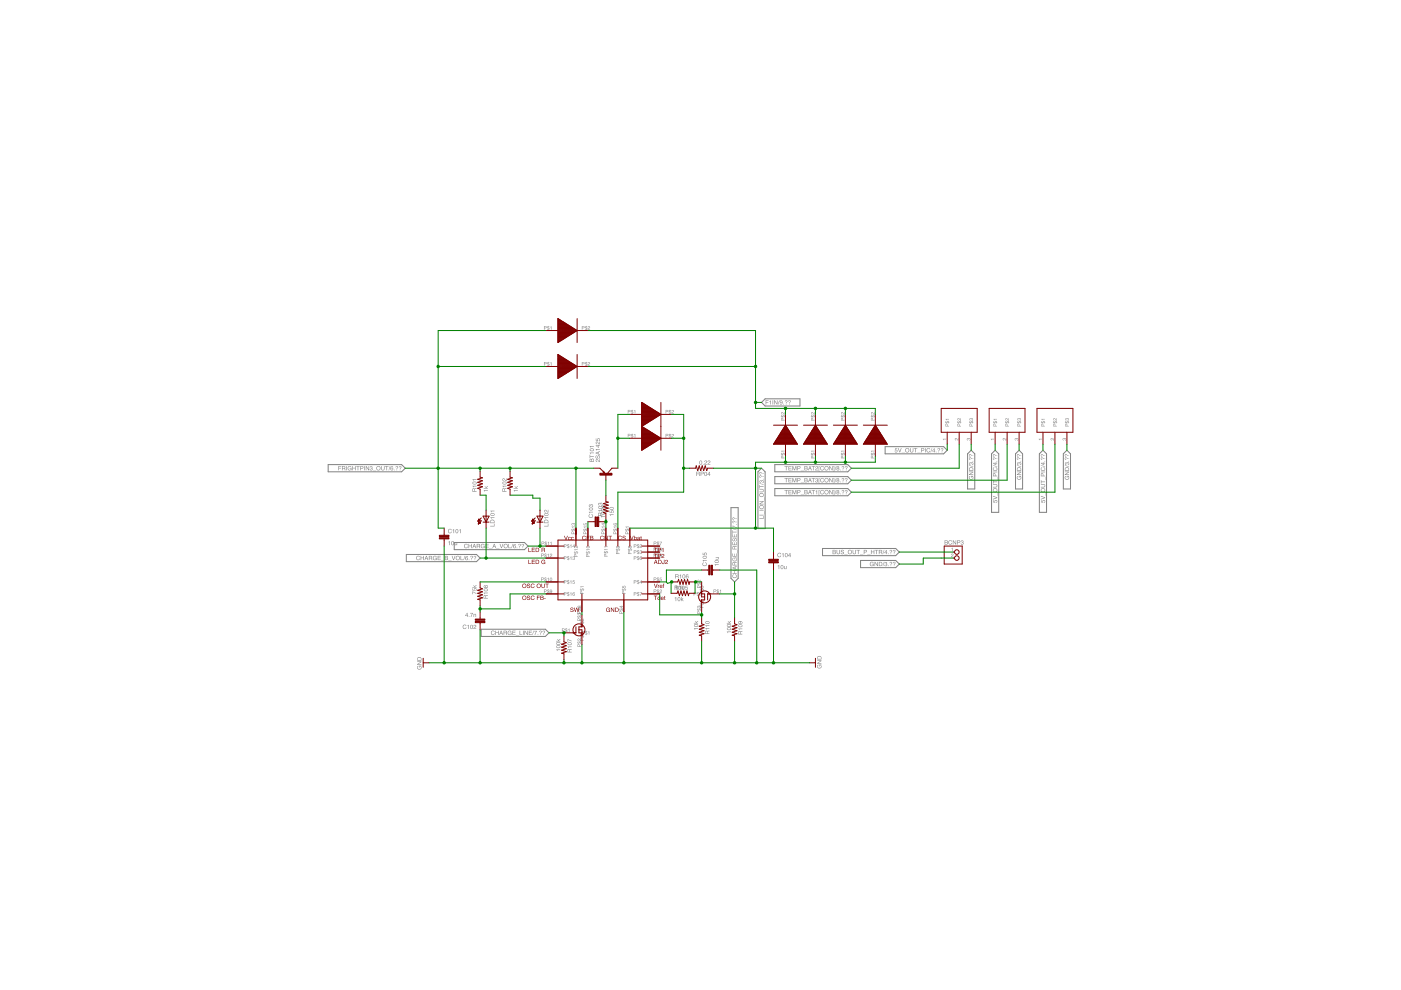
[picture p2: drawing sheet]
<svg xmlns="http://www.w3.org/2000/svg" width="297mm" height="210mm" viewBox="0 0 297 210" stroke-linecap="round" stroke-linejoin="round" font-family="sans-serif">
<g fill="#808080">
<path d="M102.6 103.9h.8v.1h-.6l-.1 .2zM102.8 103.1l.2 .2 .4-.3-.3 .4 .3 .2h-.9l.6-.1z" fill-rule="evenodd"/>
<path d="M108.9 103.9h.9v.1h-.6l-.1 .2zM109.1 103.1l.3 .2 .4-.3-.3 .4 .3 .2h-.9l.5-.1z" fill-rule="evenodd"/>
<path d="M148.4 97.7a.41 .41 0 0 1 .5 .4 .41 .41 0 0 1-.5 .4l-.1-.4zM148.5 97.8a.33 .33 0 0 0-.1 .3 .33 .33 0 0 0 .3 .3v-.6zM149 98.4l.2 .1zM149.4 97.8a.31 .31 0 0 1 .5 .1 .31 .31 0 0 1-.3 .4l-.2 .1 .5 .1h-.6l.3-.4a.18 .18 0 0 0 .2-.2 .18 .18 0 0 0-.2-.2 .18 .18 0 0 0-.1 .3zM150.1 97.8a.31 .31 0 0 1 .5 .1 .31 .31 0 0 1-.3 .4l-.2 .1 .5 .1h-.6l.3-.4a.18 .18 0 0 0 .2-.2 .18 .18 0 0 0-.2-.2 .18 .18 0 0 0-.2 .3z" fill-rule="evenodd"/>
<path d="M154.1 133.9h.9v.1h-.6l-.1 .2zM154.1 133.2a.41 .41 0 0 1 .6-.2 .41 .41 0 0 1 .2 .6h-.6zM154.2 133.2a.3 .3 0 0 0 .4 .3 .3 .3 0 0 0 .2-.3zM154.1 132.5a.41 .41 0 0 1 .6-.2 .41 .41 0 0 1 .2 .6h-.6zM154.2 132.5a.3 .3 0 0 0 .4 .3 .3 .3 0 0 0 .2-.3zM154.3 131.7l.3 .2 .4-.3-.3 .4 .3 .2h-.9l.5-.1z" fill-rule="evenodd"/>
<path d="M147.1 133.2h.9v.1h-.6l-.1 .2zM147.2 132.5a.41 .41 0 0 1 .5-.2 .41 .41 0 0 1 .2 .6h-.6zM147.3 132.5a.3 .3 0 0 0 .3 .3 .3 .3 0 0 0 .3-.3zM147.4 131.7l.2 .2 .4-.3-.3 .4 .3 .2h-.9l.5-.1z" fill-rule="evenodd"/>
<path d="M117.9 137.7h.9v.1h-.6l-.1 .2zM118 137a.41 .41 0 0 1 .5-.2 .41 .41 0 0 1 .2 .6h-.6zM118.1 137a.3 .3 0 0 0 .3 .3 .3 .3 0 0 0 .3-.3zM118 136.3a.41 .41 0 0 1 .5-.2 .41 .41 0 0 1 .2 .6h-.6zM118.1 136.3a.3 .3 0 0 0 .3 .3 .3 .3 0 0 0 .3-.3zM118.1 135.5l.3 .2 .4-.2-.3 .3 .3 .2h-.9l.5-.1z" fill-rule="evenodd"/>
<path d="M100.2 125.4l.8 .5-.7-.4v.5h-.1zM100.2 124.7l.1 .4 .2 .1a.3 .3 0 0 1 .2-.5 .3 .3 0 0 1 .4 .2 .3 .3 0 0 1-.3 .4v-.1a.19 .19 0 0 0 .1-.3 .19 .19 0 0 0-.3 0 .19 .19 0 0 0 0 .3h-.4zM100.4 124l.2 .3 .4-.3-.3 .4 .3 .2h-.9l.6-.1z" fill-rule="evenodd"/>
<path d="M143.2 124.3l.3-.1v.8h-.1v-.6zM143.9 124.2a.41 .41 0 0 1 .5 .4 .41 .41 0 0 1-.5 .4l-.1-.4zM144 124.3a.33 .33 0 0 0-.1 .4 .33 .33 0 0 0 .3 .2v-.5zM144.5 124.1l.1 .6 .4-.3-.2 .2 .3 .4-.4-.3-.2 .3z" fill-rule="evenodd"/>
<path d="M127.4 109.4h.9v.1h-.7v.2zM127.4 108.7a.41 .41 0 0 1 .6-.2 .41 .41 0 0 1 .1 .6h-.5zM127.5 108.7a.3 .3 0 0 0 .3 .3 .3 .3 0 0 0 .3-.3zM127.4 108a.41 .41 0 0 1 .6-.2 .41 .41 0 0 1 .1 .6h-.5zM127.5 108a.3 .3 0 0 0 .3 .3 .3 .3 0 0 0 .3-.3zM127.7 107.4a.22 .22 0 0 0 .4 0 .22 .22 0 0 0-.4 0zM127.7 107.2h.4l.2 .1-.1 .3 .3 .1h-.9z" fill-rule="evenodd"/>
<path d="M99 130.1l-.3 .4h.3zM99 129.9l.1 .6h.1l-.1 .3-.1-.2h-.4zM99.4 130.7l.1 .1zM99.7 130h.6l-.4 .8h-.1v-.2l.4-.5h-.5zM100.4 130.2l.1 .1a.23 .23 0 0 1 .3-.1 .23 .23 0 0 1 .1 .2v.4l-.2-.6-.3 .6z" fill-rule="evenodd"/>
<path d="M88.6 141.2h.1a.36 .36 0 0 0-.2 .4 .36 .36 0 0 0 .5 .2 .36 .36 0 0 0 .2-.5h-.2l-.1 .2v-.4h.4l-.1 .2a.45 .45 0 0 1 0 .6 .45 .45 0 0 1-.6-.1 .45 .45 0 0 1 0-.6zM88.5 140.2h.8l-.7 .6h.7v.2h-.8v-.2l.7-.4h-.7zM88.6 139.5v.4h.6l-.1-.4zM88.6 139.4l.4-.1 .3 .2v.6h-.8z" fill-rule="evenodd"/>
<path d="M173.4 141l.1-.1a.36 .36 0 0 0-.1 .5 .36 .36 0 0 0 .4 .2 .36 .36 0 0 0 .2-.5l-.2-.1-.1 .3v-.4h.5l-.2 .1a.45 .45 0 0 1 0 .7 .45 .45 0 0 1-.6-.1 .45 .45 0 0 1 0-.6zM173.3 140h.9l-.8 .6h.8v.1h-.9v-.1l.7-.5h-.7zM173.5 139.3l-.1 .4h.7l-.1-.4zM173.4 139.2l.4-.1 .3 .2 .1 .5h-.9z" fill-rule="evenodd"/>
<path d="M129.2 109.1h.9v.1h-.6l-.1 .2zM129.2 108.2l.1 .4h.3a.3 .3 0 0 1 .1-.4 .3 .3 0 0 1 .4 .2 .3 .3 0 0 1-.2 .4v-.1a.19 .19 0 0 0 .1-.3 .19 .19 0 0 0-.3 0 .19 .19 0 0 0 0 .3h-.5zM129.3 107.6a.41 .41 0 0 1 .5-.1 .41 .41 0 0 1 .2 .5l-.6 .1zM129.4 107.7a.3 .3 0 0 0 .3 .3 .3 .3 0 0 0 .3-.3z" fill-rule="evenodd"/>
<path d="M143 126.7l.4-.1v.9h-.1v-.7zM143.8 126.6a.41 .41 0 0 1 .5 .4 .41 .41 0 0 1-.5 .4l-.1-.4zM143.9 126.7a.33 .33 0 0 0-.2 .4 .33 .33 0 0 0 .4 .2v-.5zM144.4 126.6l.1 .5 .4-.3-.2 .2 .2 .5-.3-.4-.2 .4z" fill-rule="evenodd"/>
<path d="M95.1 114.9l.3-.2v.9h-.1v-.6zM95.8 114.8a.41 .41 0 0 1 .5 .4 .41 .41 0 0 1-.5 .4l-.1-.4zM95.9 114.8a.33 .33 0 0 0-.1 .4 .33 .33 0 0 0 .3 .2v-.5zM96.4 114.9l.2 .6 .3-.6v.7l-.1-.1a.23 .23 0 0 1-.2 .1 .23 .23 0 0 1-.2-.2z" fill-rule="evenodd"/>
<path d="M164.9 120l.3-.2v.9h-.1v-.7zM165.6 119.8a.41 .41 0 0 1 .5 .4 .41 .41 0 0 1-.4 .5l-.2-.5zM165.7 119.9a.33 .33 0 0 0-.1 .4 .33 .33 0 0 0 .3 .2v-.5zM166.2 120l.3 .6 .3-.6v.7l-.1-.1a.23 .23 0 0 1-.3 .1 .23 .23 0 0 1-.2-.2z" fill-rule="evenodd"/>
<path d="M151.5 119.6h.9v.2h-.6l-.1 .2zM151.5 118.9a.41 .41 0 0 1 .6-.1 .41 .41 0 0 1 .2 .5h-.6zM151.6 119a.3 .3 0 0 0 .4 .2 .3 .3 0 0 0 .2-.3zM151.7 118.1h.7l-.1 .1a.23 .23 0 0 1 .1 .3 .23 .23 0 0 1-.2 .1h-.5l.6-.2z" fill-rule="evenodd"/>
<path d="M126.4 97.4a.4 .4 0 0 1 .6 .4h.1l.1-.4v.6l-.4-.4a.18 .18 0 0 0-.2-.1 .18 .18 0 0 0-.2 .2 .18 .18 0 0 0 .2 .1v.1l-.3-.1zM126.3 96.7l.2-.1v.1a.21 .21 0 0 0-.1 .2 .21 .21 0 0 0 .2 .2 .36 .36 0 0 1 .2-.6 .36 .36 0 0 1 .5 .4 .36 .36 0 0 1-.4 .4v-.2a.24 .24 0 0 0 .2-.2 .24 .24 0 0 0-.2-.2l-.1 .1a.32 .32 0 0 1-.1 .4 .32 .32 0 0 1-.4-.1 .32 .32 0 0 1 0-.4zM126.4 96.1l.4 .1v-.3zM126.3 96l.9-.3-.3 .2v.3l.3 .3-.9-.4zM126.3 95.2h.9v.1h-.6l-.1 .2zM126.5 94.5l.4 .3v-.3zM126.3 94.4h.6l.1-.1 .2 .2h-.2l-.1 .4zM126.4 93.7a.4 .4 0 0 1 .6 .3l.1 .1 .1-.5v.6l-.4-.3a.18 .18 0 0 0-.2-.2 .18 .18 0 0 0-.2 .2 .18 .18 0 0 0 .2 .2v.1l-.3-.1zM126.3 93l.1 .3 .3 .1a.3 .3 0 0 1 .1-.5 .3 .3 0 0 1 .4 .2 .3 .3 0 0 1-.2 .4v-.1a.19 .19 0 0 0 .1-.3 .19 .19 0 0 0-.3 0 .19 .19 0 0 0 0 .3h-.5z" fill-rule="evenodd"/>
<path d="M123.1 125.4h.3v.4l.4 .1h-.8zM123.1 125.5v.3h.2v-.3zM123.5 124.9l.2 .1zM123.1 125.1l.1 .1 .1-.1zM123.1 124.8h.1l-.1 .2h.2a.24 .24 0 0 1 .4-.2 .24 .24 0 0 1 0 .4l-.2 .1 .2-.2h-.3a.22 .22 0 0 1-.3 .1 .22 .22 0 0 1 0-.4zM123 124.4l.8 .1h-.6v.1z" fill-rule="evenodd"/>
<path d="M122.5 129.7l.3-.1 .1 .5 .3 .1h-.8zM122.6 129.7l-.1 .4h.3v-.4zM122.9 129.1l.2 .1zM122.5 129.3l.1 .1 .2-.1zM122.5 129.1l.1-.1-.1 .2h.3a.24 .24 0 0 1 .3-.2 .24 .24 0 0 1 .1 .4l-.2 .1 .1-.2h-.2a.22 .22 0 0 1-.4 .1 .22 .22 0 0 1 0-.3zM122.5 128.7a.15 .15 0 0 0 .3 0 .15 .15 0 0 0-.3 0zM122.8 128.7a.15 .15 0 0 0 .3 0 .15 .15 0 0 0-.3 0zM122.5 128.5h.3a.23 .23 0 0 1 .3 0 .23 .23 0 0 1 0 .3 .23 .23 0 0 1-.3 0 .21 .21 0 0 1-.3 0 .21 .21 0 0 1 0-.3z" fill-rule="evenodd"/>
<path d="M134.4 115.4h.3a.22 .22 0 0 1 .2 .2 .22 .22 0 0 1-.2 .2h-.2l-.1 .4zM134.5 115.5v.2h.3v-.2zM135.3 115.8v.3l.1-.1zM135.2 115.5l.1 .2zM135.1 115.5a.23 .23 0 0 1 .3-.2 .23 .23 0 0 1 .1 .3l-.2-.1v.2a.24 .24 0 0 1 .2 .4 .24 .24 0 0 1-.4 0l-.1-.2 .3 .2v-.3l-.2-.1zM135.7 115.5a.27 .27 0 0 1 .4 .1 .27 .27 0 0 1-.3 .4l-.1 .1 .4 .1h-.5l.4-.6-.1-.1-.3 .2z" fill-rule="evenodd"/>
<path d="M138.6 114.8h.3a.22 .22 0 0 1 .3 .3 .22 .22 0 0 1-.3 .2h-.2l-.1 .3zM138.7 114.9v.3l.4-.1-.1-.2zM139.5 115.3v.2l.2-.1zM139.4 115l.1 .2zM139.3 114.9a.23 .23 0 0 1 .3-.1 .23 .23 0 0 1 .1 .2l-.2-.1v.3a.24 .24 0 0 1 .2 .3 .24 .24 0 0 1-.3 .1l-.2-.2 .3 .1v-.2l-.2-.2zM139.8 114.9h.6l-.4 .7v-.1l.2-.5z" fill-rule="evenodd"/>
<path d="M134.4 116.7h.3a.22 .22 0 0 1 .2 .2 .22 .22 0 0 1-.2 .2h-.2l-.1 .3zM134.5 116.8v.2l.3-.1v-.1zM135.3 117.1v.3l.1-.2zM135.2 116.8l.1 .2zM135.1 116.7a.23 .23 0 0 1 .3-.1 .23 .23 0 0 1 .1 .3l-.2-.1v.2a.24 .24 0 0 1 .2 .3 .24 .24 0 0 1-.4 .1l-.1-.2 .3 .2v-.3l-.2-.1zM135.7 116.8l.2-.1a.19 .19 0 0 1 .2 .1 .19 .19 0 0 1-.1 .2 .21 .21 0 0 1 .1 .3 .21 .21 0 0 1-.2 .1 .21 .21 0 0 1-.2-.2l.3 .1v-.1l-.2-.2 .2-.1-.1-.1-.3 .1z" fill-rule="evenodd"/>
<path d="M138.6 116.1h.3a.22 .22 0 0 1 .3 .2 .22 .22 0 0 1-.3 .2h-.2l-.1 .4zM138.7 116.2v.3l.4-.1-.1-.2zM139.5 116.5v.3l.2-.1zM139.4 116.2l.1 .2zM139.3 116.2a.23 .23 0 0 1 .3-.1 .23 .23 0 0 1 .1 .2l-.2-.1v.2a.24 .24 0 0 1 .2 .4 .24 .24 0 0 1-.3 .1l-.2-.3 .3 .2v-.3l-.2-.1zM140 116.2l.2-.1 .1 .2-.3-.1-.1 .3a.26 .26 0 0 1 .4 0 .26 .26 0 0 1-.1 .4 .26 .26 0 0 1-.3-.2zM139.9 116.6a.2 .2 0 0 0 .4 0 .2 .2 0 0 0-.4 0z" fill-rule="evenodd"/>
<path d="M134.4 123h.3a.22 .22 0 0 1 .2 .2 .22 .22 0 0 1-.2 .2h-.2l-.1 .4zM134.5 123.1v.3l.3-.1v-.2zM135.3 123.4v.3l.1-.1zM135.2 123.1l.1 .2zM135.1 123.1a.23 .23 0 0 1 .3-.1 .23 .23 0 0 1 .1 .2l-.2-.1v.2a.24 .24 0 0 1 .2 .4 .24 .24 0 0 1-.4 .1l-.1-.3 .3 .2v-.3l-.2-.1zM135.9 123.2l-.2 .3h.2zM135.9 123l.2 .5-.1 .3-.1-.2h-.3z" fill-rule="evenodd"/>
<path d="M138.6 122.5h.3a.22 .22 0 0 1 .3 .2 .22 .22 0 0 1-.3 .2h-.2l-.1 .3zM138.7 122.5v.3l.4-.1-.1-.1zM139.5 122.9v.3l.2-.2zM139.4 122.6l.1 .2zM139.3 122.5a.23 .23 0 0 1 .3-.1 .23 .23 0 0 1 .1 .3l-.2-.2v.3a.24 .24 0 0 1 .2 .3 .24 .24 0 0 1-.3 .1l-.2-.2 .3 .2v-.3l-.2-.2zM139.9 122.5h.4l-.3 .1v.2a.26 .26 0 0 1 .3 .1 .26 .26 0 0 1-.1 .3 .26 .26 0 0 1-.4-.2h.1a.16 .16 0 0 0 .3 .1 .16 .16 0 0 0 0-.3 .16 .16 0 0 0-.3 .1z" fill-rule="evenodd"/>
<path d="M131.9 125.4h.4v.4l.3 .1h-.7zM132 125.5v.3h.2v-.3zM132.4 124.9l.2 .1zM132 125.1l.1 .1 .1-.1zM131.9 124.8h.2l-.1 .2h.2a.24 .24 0 0 1 .3-.2 .24 .24 0 0 1 .1 .4l-.2 .1 .2-.2h-.3a.22 .22 0 0 1-.3 .1 .22 .22 0 0 1-.1-.4zM131.9 124.2l.1 .3 .2 .1a.26 .26 0 0 1 .1-.4 .26 .26 0 0 1 .4 .2 .26 .26 0 0 1-.2 .3v-.1a.16 .16 0 0 0 0-.2 .16 .16 0 0 0-.2-.1 .16 .16 0 0 0 0 .3h-.4z" fill-rule="evenodd"/>
<path d="M131.4 129.7l.3-.1 .1 .5 .3 .1h-.8zM131.5 129.7l-.1 .4h.3l-.1-.4zM131.8 129.1l.2 .1zM131.4 129.3l.1 .1 .2-.1zM131.4 129.1l.1-.1-.1 .2h.3a.24 .24 0 0 1 .3-.2 .24 .24 0 0 1 .1 .4l-.2 .1 .1-.2h-.3a.22 .22 0 0 1-.3 .1 .22 .22 0 0 1 0-.3zM131.5 128.6l.3 .2v-.2zM131.3 128.5l.6-.1 .2 .2h-.2l-.1 .3z" fill-rule="evenodd"/>
<path d="M134.4 117.9h.3a.22 .22 0 0 1 .2 .3 .22 .22 0 0 1-.2 .2h-.2l-.1 .3zM134.5 118v.3l.3-.1v-.2zM135.3 118.4v.2l.1-.1zM135.2 118.1l.1 .2zM135.1 118a.23 .23 0 0 1 .3-.1 .23 .23 0 0 1 .1 .2l-.2-.1v.3a.24 .24 0 0 1 .2 .3 .24 .24 0 0 1-.4 .1l-.1-.2 .3 .1v-.2l-.2-.2zM135.7 118h.3l.1 .1h-.3l-.1 .2a.26 .26 0 0 1 .4 .1 .26 .26 0 0 1-.1 .3 .26 .26 0 0 1-.4-.2zM135.7 118.5a.16 .16 0 0 0 .3 0 .16 .16 0 0 0-.3 0z" fill-rule="evenodd"/>
<path d="M138.6 117.4h.3a.22 .22 0 0 1 .3 .2 .22 .22 0 0 1-.3 .2h-.2l-.1 .3zM138.7 117.5v.2h.4l-.1-.2zM139.5 117.8v.3l.2-.2zM139.4 117.5l.1 .2zM139.3 117.4a.23 .23 0 0 1 .3-.1 .23 .23 0 0 1 .1 .3l-.2-.1v.2a.24 .24 0 0 1 .2 .3 .24 .24 0 0 1-.3 .1l-.2-.2 .3 .2v-.3l-.2-.1zM139.9 117.5l.2-.1a.19 .19 0 0 1 .2 .1 .19 .19 0 0 1-.1 .2 .21 .21 0 0 1 .1 .3 .21 .21 0 0 1-.2 .1 .21 .21 0 0 1-.2-.2l.3 .1v-.1l-.2-.2 .2-.1-.1-.1-.3 .1z" fill-rule="evenodd"/>
<path d="M134.4 125.5h.3a.22 .22 0 0 1 .2 .3 .22 .22 0 0 1-.2 .2h-.2l-.1 .3zM134.5 125.6v.3l.3-.1v-.1zM135.3 126v.3l.1-.2zM135.2 125.7l.1 .2zM135.1 125.6a.23 .23 0 0 1 .3-.1 .23 .23 0 0 1 .1 .3l-.2-.2v.3a.24 .24 0 0 1 .2 .3 .24 .24 0 0 1-.4 .1l-.1-.2 .3 .2v-.3l-.2-.2zM135.6 125.6h.5l-.3 .7v-.1l.2-.5z" fill-rule="evenodd"/>
<path d="M138.6 125h.3a.22 .22 0 0 1 .3 .2 .22 .22 0 0 1-.3 .2h-.2l-.1 .3zM138.7 125.1v.2h.4l-.1-.2zM139.5 125.4v.3l.2-.1zM139.4 125.1l.1 .2zM139.3 125.1a.23 .23 0 0 1 .3-.2 .23 .23 0 0 1 .1 .3l-.2-.1v.2a.24 .24 0 0 1 .2 .4 .24 .24 0 0 1-.3 0l-.2-.2 .3 .2v-.3l-.2-.1zM139.9 125.1a.27 .27 0 0 1 .4 .1 .27 .27 0 0 1-.3 .4l-.1 .1h.4h-.5l.4-.5-.1-.1-.2 .2z" fill-rule="evenodd"/>
<path d="M133.2 117h.3l.1 .4 .3 .1h-.7zM133.3 117l-.1 .4h.3v-.4zM133.6 116.4l.3 .1zM133.2 116.6l.2 .1 .1-.1zM133.2 116.4l.2-.1-.2 .2h.3a.24 .24 0 0 1 .3-.2 .24 .24 0 0 1 .1 .4l-.2 .1 .2-.2h-.3a.22 .22 0 0 1-.4 .2 .22 .22 0 0 1 0-.4zM133.2 116a.15 .15 0 0 0 .3 0 .15 .15 0 0 0-.3 0zM133.6 116a.15 .15 0 0 0 .3 0 .15 .15 0 0 0-.3 0zM133.2 115.8h.3a.23 .23 0 0 1 .4 0 .23 .23 0 0 1 0 .3 .23 .23 0 0 1-.4 0 .21 .21 0 0 1-.3 0 .21 .21 0 0 1 0-.3z" fill-rule="evenodd"/>
<path d="M132.7 112.7h.3v.4l.4 .1h-.8zM132.7 112.8v.3h.2v-.3zM133.1 112.2l.2 .1zM132.7 112.4l.1 .1 .1-.1zM132.7 112.2l.1-.1-.1 .2h.2a.24 .24 0 0 1 .4-.2 .24 .24 0 0 1 0 .4l-.2 .1 .2-.2h-.3a.22 .22 0 0 1-.3 .1 .22 .22 0 0 1 0-.3zM132.6 111.7l.8 .1h-.6v.1z" fill-rule="evenodd"/>
<path d="M130.7 117h.3l.1 .4 .3 .1h-.8zM130.8 117l-.1 .4h.3l-.1-.4zM131.1 116.4l.2 .1zM130.7 116.6l.1 .1 .1-.1zM130.7 116.4l.1-.1-.1 .2h.2a.24 .24 0 0 1 .4-.2 .24 .24 0 0 1 .1 .4l-.3 .1 .2-.2h-.3a.22 .22 0 0 1-.3 .2 .22 .22 0 0 1 0-.4zM130.7 115.8a.33 .33 0 0 1 .5-.1 .33 .33 0 0 1 0 .5l.1-.3-.3-.1a.25 .25 0 0 1 .1 .4 .25 .25 0 0 1-.4 0 .25 .25 0 0 1 0-.4zM130.7 116a.16 .16 0 0 0 .3 0 .16 .16 0 0 0-.3 0z" fill-rule="evenodd"/>
<path d="M130.1 112.7h.3l.1 .4 .3 .1h-.7zM130.2 112.8l-.1 .3h.3v-.3zM130.5 112.2l.3 .1zM130.1 112.4l.2 .1 .1-.1zM130.1 112.2l.2-.1-.2 .2h.3a.24 .24 0 0 1 .3-.2 .24 .24 0 0 1 .1 .4l-.2 .1 .2-.2h-.3a.22 .22 0 0 1-.4 .1 .22 .22 0 0 1 0-.3zM130.1 111.7l.7 .1h-.5l-.1 .1zM130.1 111l.2-.1-.1 .3 .2 .1a.26 .26 0 0 1 .1-.4 .26 .26 0 0 1 .4 .2 .26 .26 0 0 1-.3 .3l-.5-.1zM130.4 111.1a.16 .16 0 0 0 .3 0 .16 .16 0 0 0-.3 0z" fill-rule="evenodd"/>
<path d="M124.3 117.6l.3-.1 .1 .5 .3 .1h-.7zM124.4 117.6v.4h.2v-.4zM124.7 117l.3 .1zM124.3 117.2l.2 .1 .1-.1zM124.3 117l.2-.1-.1 .2h.2a.24 .24 0 0 1 .3-.2 .24 .24 0 0 1 .1 .4l-.2 .1 .2-.2h-.3a.22 .22 0 0 1-.4 .1 .22 .22 0 0 1 0-.3zM124.3 116.5l.7 .1h-.5l-.1 .2zM124.3 115.9a.35 .35 0 0 1 .5-.2 .35 .35 0 0 1 .1 .5h-.4zM124.4 115.9a.25 .25 0 0 0 .3 .2 .25 .25 0 0 0 .2-.2z" fill-rule="evenodd"/>
<path d="M123.8 112.7h.3v.4l.4 .1h-.8zM123.9 112.8l-.1 .3h.3l-.1-.3zM124.2 112.2l.2 .1zM123.8 112.4l.1 .1 .1-.1zM123.8 112.2l.1-.1-.1 .2h.2a.24 .24 0 0 1 .4-.2 .24 .24 0 0 1 .1 .4l-.3 .1 .2-.2h-.3a.22 .22 0 0 1-.3 .1 .22 .22 0 0 1 0-.3zM123.7 111.7l.8 .1h-.6v.1zM123.7 111l.1 .3h.2a.26 .26 0 0 1 .2-.4 .26 .26 0 0 1 .3 .2 .26 .26 0 0 1-.2 .3v-.1a.16 .16 0 0 0 .1-.2 .16 .16 0 0 0-.3 0 .16 .16 0 0 0 0 .2h-.4z" fill-rule="evenodd"/>
<path d="M128.1 117.5h.3l.1 .4 .3 .1h-.7zM128.2 117.5v.4h.2v-.3zM128.5 117h.3zM128.2 117.1l.1 .1 .1-.1zM128.1 116.9l.2-.1-.1 .2h.2a.24 .24 0 0 1 .3-.2 .24 .24 0 0 1 .1 .4l-.2 .1 .2-.2h-.3a.22 .22 0 0 1-.3 .2 .22 .22 0 0 1-.1-.4zM128.1 116.4l.7 .1h-.5l-.1 .2zM128.1 115.9l.7 .1h-.5l-.1 .2z" fill-rule="evenodd"/>
<path d="M127.6 112.7h.3l.1 .4 .3 .1h-.8zM127.7 112.8l-.1 .3h.3l-.1-.3zM128 112.2l.2 .1zM127.6 112.4l.1 .1 .1-.1zM127.6 112.2l.1-.1-.1 .2h.3a.24 .24 0 0 1 .3-.2 .24 .24 0 0 1 .1 .4l-.3 .1 .2-.2h-.3a.22 .22 0 0 1-.3 .1 .22 .22 0 0 1 0-.3zM127.5 111.7l.8 .1h-.6v.1zM127.7 111.1l.3 .2v-.2zM127.5 111l.6-.1 .2 .2h-.2l-.1 .3z" fill-rule="evenodd"/>
<path d="M121.8 117.6l.3-.1 .1 .5 .3 .1h-.8zM121.9 117.6l-.1 .4h.3l-.1-.4zM122.2 117l.2 .1zM121.8 117.2l.1 .1 .2-.1zM121.8 117l.1-.1-.1 .2h.3a.24 .24 0 0 1 .3-.2 .24 .24 0 0 1 .1 .4l-.2 .1 .1-.2h-.3a.22 .22 0 0 1-.3 .1 .22 .22 0 0 1 0-.3zM121.7 116.5l.8 .1h-.5l-.1 .2zM121.8 115.8l.2-.1 .4 .4 .1-.4v.5l-.5-.4-.2 .2 .2 .2h-.2z" fill-rule="evenodd"/>
<path d="M121.2 112.7h.3l.1 .4 .3 .1h-.7zM121.3 112.8v.3h.2v-.3zM121.6 112.2l.3 .1zM121.3 112.4l.1 .1 .1-.1zM121.2 112.2l.2-.1-.1 .2h.2a.24 .24 0 0 1 .3-.2 .24 .24 0 0 1 .1 .4l-.2 .1 .2-.2h-.3a.22 .22 0 0 1-.3 .1 .22 .22 0 0 1-.1-.3zM121.2 111.7l.7 .1h-.5l-.1 .1zM121.2 111h.3a.21 .21 0 0 1 .3-.1 .21 .21 0 0 1 .1 .3 .21 .21 0 0 1-.2 .1h.1v-.3l-.2 .2-.3-.1 .1 .3-.2-.1z" fill-rule="evenodd"/>
<path d="M119.6 117.9h.3a.22 .22 0 0 1 .2 .3 .22 .22 0 0 1-.2 .2h-.2l-.1 .3zM119.7 118v.3l.3-.1v-.2zM120.5 118.4v.2l.1-.1zM120.3 118.1l.1 .2zM120.3 118a.23 .23 0 0 1 .2-.1 .23 .23 0 0 1 .2 .2l-.2-.1v.3a.24 .24 0 0 1 .2 .3 .24 .24 0 0 1-.4 .1l-.1-.2 .2 .1v-.2l-.2-.2zM120.9 118.1l.2-.1v.7l-.1-.5zM121.4 118.1l.2-.1a.19 .19 0 0 1 .2 .1 .19 .19 0 0 1 0 .2 .21 .21 0 0 1 .1 .3 .21 .21 0 0 1-.3 .1 .21 .21 0 0 1-.1-.2l.2 .1 .1-.2-.2-.1 .2-.1-.2-.2-.2 .2z" fill-rule="evenodd"/>
<path d="M114.7 117.4h.4a.22 .22 0 0 1 .2 .2 .22 .22 0 0 1-.2 .2h-.3l-.1 .3zM114.8 117.5v.2h.4l-.1-.2zM115.7 117.8v.3l.1-.2zM115.5 117.5l.1 .2zM115.5 117.4a.23 .23 0 0 1 .2-.1 .23 .23 0 0 1 .2 .3l-.2-.1v.2a.24 .24 0 0 1 .2 .3 .24 .24 0 0 1-.4 .1l-.1-.2 .2 .2v-.3l-.2-.1zM116 117.5l.3-.1v.7l-.1-.5zM116.6 117.5a.27 .27 0 0 1 .5 .1 .27 .27 0 0 1-.4 .3v.1l.4 .1h-.5l.4-.5-.2-.1-.2 .2z" fill-rule="evenodd"/>
<path d="M119.6 115.4h.3a.22 .22 0 0 1 .2 .2 .22 .22 0 0 1-.2 .2h-.2l-.1 .4zM119.7 115.5v.2h.3v-.2zM120.5 115.8v.3l.1-.1zM120.3 115.5l.1 .2zM120.3 115.5a.23 .23 0 0 1 .2-.2 .23 .23 0 0 1 .2 .3l-.2-.1v.2a.24 .24 0 0 1 .2 .4 .24 .24 0 0 1-.4 0l-.1-.2 .2 .2v-.3l-.2-.1zM120.9 115.6l.2-.2v.8l-.1-.6zM121.7 115.6l-.2 .3h.2zM121.7 115.4l.2 .5-.1 .3-.1-.2h-.3z" fill-rule="evenodd"/>
<path d="M114.8 114.8h.4a.22 .22 0 0 1 .2 .3 .22 .22 0 0 1-.2 .2h-.3l-.1 .3zM114.9 114.9v.3l.4-.1-.1-.2zM115.8 115.3v.2l.1-.1zM115.6 115l.1 .2zM115.5 114.9a.23 .23 0 0 1 .3-.1 .23 .23 0 0 1 .2 .2l-.2-.1v.3a.24 .24 0 0 1 .2 .3 .24 .24 0 0 1-.4 .1l-.1-.2 .2 .1v-.2l-.2-.2zM116.1 115l.3-.1v.7l-.1-.5zM116.6 115l.3-.1v.7l-.1-.5z" fill-rule="evenodd"/>
<path d="M119.6 123h.3a.22 .22 0 0 1 .2 .2 .22 .22 0 0 1-.2 .2h-.2l-.1 .4zM119.7 123.1v.3l.3-.1v-.2zM120.5 123.4v.3l.1-.1zM120.3 123.1l.1 .2zM120.3 123.1a.23 .23 0 0 1 .2-.1 .23 .23 0 0 1 .2 .2l-.2-.1v.2a.24 .24 0 0 1 .2 .4 .24 .24 0 0 1-.4 .1l-.1-.3 .2 .2v-.3l-.2-.1zM120.9 123.2l.2-.2v.8l-.1-.6zM121.5 123h.3l-.3 .1v.2a.26 .26 0 0 1 .4 .2 .26 .26 0 0 1-.2 .3 .26 .26 0 0 1-.3-.2h.1a.16 .16 0 0 0 .2 .1 .16 .16 0 0 0 0-.3 .16 .16 0 0 0-.2 0z" fill-rule="evenodd"/>
<path d="M114.7 122.5h.4a.22 .22 0 0 1 .2 .2 .22 .22 0 0 1-.2 .2h-.3l-.1 .3zM114.8 122.5v.3l.4-.1-.1-.1zM115.7 122.9v.3l.1-.2zM115.5 122.6l.1 .2zM115.5 122.5a.23 .23 0 0 1 .2-.1 .23 .23 0 0 1 .2 .3l-.2-.2v.3a.24 .24 0 0 1 .2 .3 .24 .24 0 0 1-.4 .1l-.1-.2 .2 .2v-.3l-.2-.2zM116 122.6l.3-.1v.7l-.1-.5zM116.7 122.5a.32 .32 0 0 1 .4 .4 .32 .32 0 0 1-.5 .2zM116.8 122.6a.28 .28 0 0 0-.2 .3 .28 .28 0 0 0 .3 .2v-.5z" fill-rule="evenodd"/>
<path d="M119.6 125.5h.3a.22 .22 0 0 1 .2 .3 .22 .22 0 0 1-.2 .2h-.2l-.1 .3zM119.7 125.6v.3l.3-.1v-.1zM120.5 126v.3l.1-.2zM120.3 125.7l.1 .2zM120.3 125.6a.23 .23 0 0 1 .2-.1 .23 .23 0 0 1 .2 .3l-.2-.2v.3a.24 .24 0 0 1 .2 .3 .24 .24 0 0 1-.4 .1l-.1-.2 .2 .2v-.3l-.2-.2zM120.9 125.7l.2-.1v.7l-.1-.5zM121.5 125.6h.3l.1 .2-.3-.1-.1 .2a.26 .26 0 0 1 .4 .1 .26 .26 0 0 1-.2 .4 .26 .26 0 0 1-.3-.3zM121.5 126.1a.16 .16 0 0 0 .3 0 .16 .16 0 0 0-.3 0z" fill-rule="evenodd"/>
<path d="M115.3 125h.4a.22 .22 0 0 1 .2 .2 .22 .22 0 0 1-.2 .2h-.3l-.1 .3zM115.4 125.1v.2h.4l-.1-.2zM116.3 125.4v.3l.1-.1zM116.1 125.1l.1 .2zM116.1 125.1a.23 .23 0 0 1 .2-.2 .23 .23 0 0 1 .2 .3l-.2-.1v.2a.24 .24 0 0 1 .2 .4 .24 .24 0 0 1-.4 0l-.1-.2 .2 .2v-.3l-.2-.1zM116.6 125.1a.32 .32 0 0 1 .5 .3 .32 .32 0 0 1-.5 .2l.3 .1 .1-.3a.24 .24 0 0 1-.4 0 .24 .24 0 0 1 0-.3zM116.7 125.3a.16 .16 0 0 0 .3 0 .16 .16 0 0 0-.3 0z" fill-rule="evenodd"/>
<path d="M100.3 103.7l-.1 .4h.4l-.1-.4zM100.3 103.6l.3 .1 .4-.2v.1l-.3 .1v.1v.3h.3v.1h-.9zM100.2 103h.8v.1h-.6l-.1 .2zM100.2 102.3a.41 .41 0 0 1 .5-.2 .41 .41 0 0 1 .2 .6h-.5zM100.3 102.3a.3 .3 0 0 0 .3 .3 .3 .3 0 0 0 .3-.3zM100.2 101.6h.8v.1h-.6l-.1 .2z" fill-rule="evenodd"/>
<path d="M106.7 103.7l-.1 .4h.3v-.4zM106.6 103.6l.3 .1 .5-.2v.1l-.3 .1-.1 .1v.3h.4v.1h-.9zM106.5 103h.9v.1h-.6l-.1 .2zM106.5 102.3a.41 .41 0 0 1 .6-.2 .41 .41 0 0 1 .2 .6h-.6zM106.6 102.3a.3 .3 0 0 0 .4 .3 .3 .3 0 0 0 .2-.3zM106.6 101.5a.4 .4 0 0 1 .6 .3l.1 .1 .1-.5v.6l-.4-.3a.18 .18 0 0 0-.2-.2 .18 .18 0 0 0-.2 .2 .18 .18 0 0 0 .2 .2v.1l-.3-.1z" fill-rule="evenodd"/>
<path d="M147.8 100.1v.3l.4-.1v-.2zM147.6 100h.5a.25 .25 0 0 1 .2 .2 .25 .25 0 0 1-.1 .3l.2 .4h-.2v-.3l-.2-.1h-.2v.4h-.2zM148.5 100h.4a.26 .26 0 0 1 .3 .3 .26 .26 0 0 1-.3 .2h-.2v.4h-.2zM148.7 100.1v.3h.4l-.1-.3zM149.5 100.1a.41 .41 0 0 1 .4 .4 .41 .41 0 0 1-.4 .4l-.2-.4zM149.5 100.2a.33 .33 0 0 0-.1 .3 .33 .33 0 0 0 .3 .3l.1-.6zM150.4 100.2l-.3 .4h.3zM150.4 100l.1 .6h.1l-.1 .3-.1-.2h-.4z" fill-rule="evenodd"/>
<path d="M156.7 133.9l-.1 .5h.3v-.4zM156.6 133.8l.3 .1 .5-.1v.1l-.3 .1-.1 .1v.3h.4v.1h-.9zM156.5 133.3h.9v.1h-.6l-.1 .2zM156.5 132.5a.41 .41 0 0 1 .6-.1 .41 .41 0 0 1 .2 .5h-.6zM156.6 132.6a.3 .3 0 0 0 .4 .3 .3 .3 0 0 0 .2-.3zM156.6 131.8a.41 .41 0 0 1 .5-.1 .41 .41 0 0 1 .2 .6v-.4l-.3-.1a.3 .3 0 0 1 0 .4 .3 .3 0 0 1-.4 .1 .3 .3 0 0 1 0-.5zM156.6 132a.2 .2 0 0 0 .4 0 .2 .2 0 0 0-.4 0z" fill-rule="evenodd"/>
<path d="M149.7 133.9l-.1 .4h.3v-.4zM149.6 133.8h.4l.4-.1v.1l-.3 .1-.1 .1v.3h.4v.1h-.9zM149.5 133.2h.9v.1h-.6l-.1 .2zM149.5 132.6h.9v.1h-.6l-.1 .2zM149.6 131.9a.41 .41 0 0 1 .5-.2 .41 .41 0 0 1 .2 .5l-.6 .1zM149.7 131.9a.3 .3 0 0 0 .3 .3 .3 .3 0 0 0 .3-.3z" fill-rule="evenodd"/>
<path d="M120.5 137.8l-.1 .4h.3v-.4zM120.4 137.6l.4 .1 .4-.1v.1l-.3 .1-.1 .1v.3h.4v.1h-.9zM120.3 137.1h.9v.1h-.6l-.1 .2zM120.4 136.4a.41 .41 0 0 1 .5-.2 .41 .41 0 0 1 .2 .5l-.6 .1zM120.5 136.4a.3 .3 0 0 0 .3 .3 .3 .3 0 0 0 .3-.3zM120.3 135.5l.9 .5-.7-.4v.5h-.2z" fill-rule="evenodd"/>
<path d="M102.7 126.3l-.1 .5h.3v-.4zM102.6 126.2l.4 .1 .4-.1v.1h-.3l-.1 .2v.3h.4v.1h-.9zM102.6 125.7h.8v.1h-.6l-.1 .2zM102.6 124.9a.41 .41 0 0 1 .5-.1 .41 .41 0 0 1 .2 .5h-.5zM102.7 125a.3 .3 0 0 0 .3 .3 .3 .3 0 0 0 .3-.4zM102.6 124.4a.15 .15 0 0 0 .3 0 .15 .15 0 0 0-.3 0zM103 124.4a.2 .2 0 0 0 .4 0 .2 .2 0 0 0-.4 0zM102.6 124.2h.4a.27 .27 0 0 1 .4 0 .27 .27 0 0 1 0 .4 .27 .27 0 0 1-.4-.1 .25 .25 0 0 1-.4 .1 .25 .25 0 0 1 0-.4z" fill-rule="evenodd"/>
<path d="M143.3 121.8v.4l.4-.1v-.2zM143.2 121.7h.4a.25 .25 0 0 1 .3 .2 .25 .25 0 0 1-.2 .3l.2 .4h-.1l-.1-.3h-.1h-.3v.3h-.1zM144.1 121.9l.3-.1v.8h-.1v-.6zM144.8 121.8a.41 .41 0 0 1 .5 .4 .41 .41 0 0 1-.5 .4l-.1-.4zM144.9 121.9a.33 .33 0 0 0-.1 .4 .33 .33 0 0 0 .3 .2v-.5zM145.5 121.8h.3l.2 .2-.4-.1-.1 .3a.3 .3 0 0 1 .5 0 .3 .3 0 0 1-.2 .5 .3 .3 0 0 1-.4-.3zM145.5 122.4a.2 .2 0 0 0 .4 0 .2 .2 0 0 0-.4 0z" fill-rule="evenodd"/>
<path d="M124.9 109.1l.2-.1a.35 .35 0 0 0-.2 .5 .35 .35 0 0 0 .5 .2 .35 .35 0 0 0 .1-.5l-.1-.2a.4 .4 0 0 1 .3 .5 .4 .4 0 0 1-.4 .3l-.5-.2zM124.9 108.5h.8v.1h-.6l-.1 .2zM124.9 107.8a.41 .41 0 0 1 .5-.2 .41 .41 0 0 1 .2 .6h-.6zM125 107.8a.3 .3 0 0 0 .3 .3 .3 .3 0 0 0 .3-.3zM124.9 107l.4 .1a.29 .29 0 0 1 .5 0 .29 .29 0 0 1-.3 .4v-.1a.18 .18 0 0 0 .1-.2 .18 .18 0 0 0-.3 0l-.1 .1-.1-.2a.17 .17 0 0 0-.2 .2 .17 .17 0 0 0 .2 .1v.1l-.2-.1z" fill-rule="evenodd"/>
<path d="M98.2 132.6l.5-.1 .2 .2a.35 .35 0 0 0-.5-.2 .35 .35 0 0 0-.1 .5 .35 .35 0 0 0 .4 .2l.2-.2a.4 .4 0 0 1-.5 .4 .4 .4 0 0 1-.3-.5zM99.1 132.7l.3-.2v.9h-.1v-.7zM99.8 132.5a.41 .41 0 0 1 .5 .4 .41 .41 0 0 1-.5 .4l-.1-.4zM99.9 132.6a.33 .33 0 0 0-.1 .4 .33 .33 0 0 0 .3 .2v-.5zM100.4 132.6a.31 .31 0 0 1 .6 .1 .31 .31 0 0 1-.4 .4l-.1 .1 .5 .2h-.6l.3-.5a.18 .18 0 0 0 .2-.2 .18 .18 0 0 0-.2-.1 .18 .18 0 0 0-.2 .2z" fill-rule="evenodd"/>
<path d="M123.4 133.8h.3a.22 .22 0 0 1 .2 .2 .22 .22 0 0 1-.2 .2h-.2l-.1 .4zM123.5 133.9v.2h.3v-.2zM124.3 134.2v.3l.1-.1zM124.1 133.9l.1 .2zM124.1 133.9a.23 .23 0 0 1 .3-.2 .23 .23 0 0 1 .1 .3l-.2-.1v.2a.24 .24 0 0 1 .2 .4 .24 .24 0 0 1-.4 0l-.1-.2 .2 .2v-.3l-.2-.1zM124.7 134l.2-.2v.8l-.1-.6z" fill-rule="evenodd"/>
<path d="M119.1 133.2h.4a.22 .22 0 0 1 .2 .3 .22 .22 0 0 1-.2 .2h-.3l-.1 .3zM119.2 133.3v.3l.4-.1-.1-.2zM120.1 133.7v.2l.1-.1zM119.9 133.4l.1 .2zM119.9 133.3a.23 .23 0 0 1 .2-.1 .23 .23 0 0 1 .2 .2l-.2-.1v.3a.24 .24 0 0 1 .2 .3 .24 .24 0 0 1-.4 .1l-.1-.2 .2 .1v-.2l-.2-.2zM120.4 133.4l.3-.1v.7l-.1-.5z" fill-rule="evenodd"/>
<path d="M123.1 132.4h.3v.4l.4 .1h-.8zM123.1 132.5v.3h.2v-.3zM123.5 131.9l.2 .1zM123.1 132l.1 .2 .1-.2zM123.1 131.8h.1l-.1 .2h.2a.24 .24 0 0 1 .4-.2 .24 .24 0 0 1 0 .4l-.2 .1 .2-.3h-.3a.22 .22 0 0 1-.3 .2 .22 .22 0 0 1 0-.4zM123.1 131.2h.2l.4 .4 .1-.4v.5l-.6-.4-.1 .1 .2 .3-.2-.1z" fill-rule="evenodd"/>
<path d="M122.5 136.6h.3l.1 .4 .3 .1h-.8zM122.6 136.7l-.1 .3h.3v-.3zM122.9 136.1l.2 .1zM122.5 136.3l.1 .1 .2-.1zM122.5 136h.1l-.1 .2h.3a.24 .24 0 0 1 .3-.2 .24 .24 0 0 1 .1 .4l-.2 .1 .1-.2h-.2a.22 .22 0 0 1-.4 .1 .22 .22 0 0 1 0-.4zM122.5 135.4h.3l.3 .4 .1-.4v.5l-.5-.4-.2 .1 .2 .3-.1-.1z" fill-rule="evenodd"/>
<path d="M123.1 135.4h.3v.4l.4 .1h-.8zM123.1 135.4v.4h.2v-.4zM123.5 134.8l.2 .1zM123.1 135l.1 .1 .1-.1zM123.1 134.8l.1-.1-.1 .2h.2a.24 .24 0 0 1 .4-.2 .24 .24 0 0 1 0 .4l-.2 .1 .2-.2h-.3a.22 .22 0 0 1-.3 .2 .22 .22 0 0 1 0-.4zM123.1 134.2h.3a.21 .21 0 0 1 .2-.1 .21 .21 0 0 1 .2 .3 .21 .21 0 0 1-.3 .1h.2l-.1-.3-.2 .2-.3-.1 .2 .3-.3-.1z" fill-rule="evenodd"/>
<path d="M122.5 131.1h.3l.1 .4 .3 .1h-.8zM122.6 131.2l-.1 .3h.3v-.3zM122.9 130.6l.2 .1zM122.5 130.8l.1 .1 .2-.1zM122.5 130.6l.1-.1-.1 .2h.3a.24 .24 0 0 1 .3-.2 .24 .24 0 0 1 .1 .4l-.2 .1 .1-.2h-.2a.22 .22 0 0 1-.4 .1 .22 .22 0 0 1 0-.3zM122.5 130h.3a.21 .21 0 0 1 .3-.1 .21 .21 0 0 1 .1 .3 .21 .21 0 0 1-.2 .1l.1-.1-.1-.2-.1 .2-.3-.1 .1 .3-.2-.1z" fill-rule="evenodd"/>
<path d="M147.1 125.5h.3a.22 .22 0 0 1 .2 .3 .22 .22 0 0 1-.2 .2h-.2l-.1 .3zM147.2 125.6v.3l.3-.1v-.1zM148 126v.3l.1-.2zM147.9 125.7l.1 .2zM147.8 125.6a.23 .23 0 0 1 .3-.1 .23 .23 0 0 1 .1 .3l-.2-.2v.3a.24 .24 0 0 1 .2 .3 .24 .24 0 0 1-.4 .1l-.1-.2 .3 .2v-.3l-.2-.2zM148.4 125.7l.3-.1v.7l-.1-.5z" fill-rule="evenodd"/>
<path d="M151.3 125h.3a.22 .22 0 0 1 .3 .2 .22 .22 0 0 1-.3 .2h-.2l-.1 .3zM151.4 125.1v.2h.3v-.2zM152.2 125.4v.3l.2-.1zM152.1 125.1l.1 .2zM152 125.1a.23 .23 0 0 1 .3-.2 .23 .23 0 0 1 .1 .3l-.2-.1v.2a.24 .24 0 0 1 .2 .4 .24 .24 0 0 1-.3 0l-.2-.2 .3 .2v-.3l-.2-.1zM152.6 125.2l.3-.2v.7l-.1-.5z" fill-rule="evenodd"/>
<path d="M148.4 128.4h.4v.4l.3 .1h-.7zM148.5 128.4v.4h.2v-.3zM148.9 127.9l.2 .1zM148.5 128l.1 .1 .1-.1zM148.5 127.8l.1-.1-.1 .3h.2a.24 .24 0 0 1 .4-.2 .24 .24 0 0 1 0 .3l-.2 .1 .2-.2h-.3a.22 .22 0 0 1-.3 .2 .22 .22 0 0 1 0-.4zM148.5 127.2h.2l.4 .3v-.4v.6l-.5-.5-.1 .2 .2 .2h-.2z" fill-rule="evenodd"/>
<path d="M147.9 124.2h.3l.1 .4 .3 .1h-.8zM148 124.2l-.1 .4h.3v-.4zM148.3 123.6l.2 .1zM147.9 123.8l.1 .1 .2-.1zM147.9 123.6l.1-.1-.1 .2h.3a.24 .24 0 0 1 .3-.2 .24 .24 0 0 1 .1 .4l-.2 .1 .1-.2h-.2a.22 .22 0 0 1-.4 .2 .22 .22 0 0 1 0-.4zM147.9 123l.3-.1 .3 .4 .1-.4v.5l-.5-.4-.2 .2 .2 .2h-.1z" fill-rule="evenodd"/>
<path d="M148.4 125.4h.4v.4l.3 .1h-.7zM148.5 125.5v.3h.2v-.3zM148.9 124.9l.2 .1zM148.5 125.1l.1 .1 .1-.1zM148.5 124.8h.1l-.1 .2h.2a.24 .24 0 0 1 .4-.2 .24 .24 0 0 1 0 .4l-.2 .1 .2-.2h-.3a.22 .22 0 0 1-.3 .1 .22 .22 0 0 1 0-.4zM148.5 124.3h.3a.21 .21 0 0 1 .2-.1 .21 .21 0 0 1 .2 .3 .21 .21 0 0 1-.3 .1l.2-.1-.1-.2-.2 .2-.3-.1 .2 .3-.3-.1z" fill-rule="evenodd"/>
<path d="M147.9 129.7l.3-.1 .1 .5 .3 .1h-.8zM148 129.7l-.1 .4h.3v-.4zM148.3 129.1l.2 .1zM147.9 129.3l.1 .1 .2-.1zM147.9 129.1l.1-.1-.1 .2h.3a.24 .24 0 0 1 .3-.2 .24 .24 0 0 1 .1 .4l-.2 .1 .1-.2h-.2a.22 .22 0 0 1-.4 .1 .22 .22 0 0 1 0-.3zM147.9 128.5h.3a.21 .21 0 0 1 .3-.1 .21 .21 0 0 1 .1 .3 .21 .21 0 0 1-.2 .1h.1l-.1-.3-.2 .2-.2-.1 .1 .3-.2-.1z" fill-rule="evenodd"/>
<path d="M127 108.8l-.1 .5h.3v-.4zM126.9 108.7l.4 .1 .4-.1v.1l-.3 .1-.1 .1v.3h.4v.1h-.9zM126.8 108.2h.9v.1h-.6l-.1 .2zM126.9 107.4a.41 .41 0 0 1 .5-.1 .41 .41 0 0 1 .2 .5h-.6zM127 107.5a.3 .3 0 0 0 .3 .3 .3 .3 0 0 0 .3-.4zM126.9 106.7h.3a.29 .29 0 0 1 .5 .1 .29 .29 0 0 1-.3 .4v-.1a.18 .18 0 0 0 .2-.3 .18 .18 0 0 0-.3 0l-.1 .2-.1-.3a.17 .17 0 0 0-.2 .2 .17 .17 0 0 0 .2 .2v.1l-.2-.2z" fill-rule="evenodd"/>
<path d="M143.2 124.3v.3l.4-.1v-.2zM143 124.2h.5a.25 .25 0 0 1 .2 .1 .25 .25 0 0 1-.1 .3l.2 .5h-.2v-.4h-.2h-.2v.4h-.2zM143.9 124.3l.4-.1v.9h-.1v-.7zM144.7 124.2a.41 .41 0 0 1 .5 .4 .41 .41 0 0 1-.5 .4l-.1-.4zM144.8 124.3a.33 .33 0 0 0-.1 .4 .33 .33 0 0 0 .3 .2v-.5zM145.4 124.2h.4l-.4 .1v.2a.3 .3 0 0 1 .4 .2 .3 .3 0 0 1-.2 .4 .3 .3 0 0 1-.3-.3h.1a.19 .19 0 0 0 .3 .1 .19 .19 0 0 0 0-.3 .19 .19 0 0 0-.3 .1z" fill-rule="evenodd"/>
<path d="M103.9 111.5h.8l.1-.5v.6h-.9zM104.1 110.4l-.1 .4h.7l-.1-.4zM104.1 110.3l.4-.1 .3 .2v.5h-.9zM104 109.7h.8v.1h-.6l-.1 .2zM104 108.9a.41 .41 0 0 1 .5-.1 .41 .41 0 0 1 .2 .5h-.5zM104.1 109a.3 .3 0 0 0 .3 .3 .3 .3 0 0 0 .3-.3zM104 108.3h.8v.1h-.6l-.1 .2z" fill-rule="evenodd"/>
<path d="M115.4 111.5h.8l.1-.5v.6h-.9zM115.6 110.4l-.1 .4h.7l-.1-.4zM115.5 110.3l.4-.1 .3 .2 .1 .5h-.9zM115.4 109.7h.9v.1h-.7v.2zM115.4 108.9a.41 .41 0 0 1 .6-.1 .41 .41 0 0 1 .1 .5h-.5zM115.5 109a.3 .3 0 0 0 .3 .3 .3 .3 0 0 0 .3-.3zM115.5 108.2a.4 .4 0 0 1 .5 .3l.2 .1 .1-.5v.6l-.5-.3a.18 .18 0 0 0-.2-.2 .18 .18 0 0 0-.1 .2 .18 .18 0 0 0 .2 .2v.1l-.3-.2z" fill-rule="evenodd"/>
<path d="M95.1 112.3l.5-.2 .2 .3a.35 .35 0 0 0-.5-.2 .35 .35 0 0 0-.2 .5 .35 .35 0 0 0 .5 .2l.2-.2a.4 .4 0 0 1-.5 .4 .4 .4 0 0 1-.3-.5zM96 112.3l.3-.1v.8h-.1v-.6zM96.7 112.2a.41 .41 0 0 1 .5 .4 .41 .41 0 0 1-.5 .4l-.1-.4zM96.8 112.3a.33 .33 0 0 0-.1 .4 .33 .33 0 0 0 .3 .2v-.5zM97.3 112.3l.4-.1v.8h-.2v-.6z" fill-rule="evenodd"/>
<path d="M164.9 117.3l.5-.1 .2 .3a.35 .35 0 0 0-.5-.2 .35 .35 0 0 0-.1 .5 .35 .35 0 0 0 .4 .1l.2-.1a.4 .4 0 0 1-.4 .3 .4 .4 0 0 1-.4-.4zM165.8 117.4l.3-.1v.8h-.1v-.6zM166.5 117.3a.41 .41 0 0 1 .5 .4 .41 .41 0 0 1-.4 .4l-.2-.4zM166.6 117.4a.33 .33 0 0 0-.1 .4 .33 .33 0 0 0 .3 .2v-.6zM167.5 117.4l-.3 .4h.3zM167.5 117.2l.1 .6h.1l-.1 .3-.1-.2h-.4z" fill-rule="evenodd"/>
<path d="M149 119.4l.2-.2a.35 .35 0 0 0-.2 .5 .35 .35 0 0 0 .5 .2 .35 .35 0 0 0 .2-.5l-.2-.2a.4 .4 0 0 1 .4 .5 .4 .4 0 0 1-.5 .3l-.4-.2zM149 118.7h.8v.2h-.6l-.1 .2zM149 118a.41 .41 0 0 1 .6-.1 .41 .41 0 0 1 .1 .5h-.5zM149.1 118.1a.3 .3 0 0 0 .3 .2 .3 .3 0 0 0 .3-.3zM149 117.2l.1 .4h.2a.3 .3 0 0 1 .2-.4 .3 .3 0 0 1 .4 .2 .3 .3 0 0 1-.3 .4v-.2a.19 .19 0 0 0 .1-.2 .19 .19 0 0 0-.3-.1 .19 .19 0 0 0 .1 .3l-.5 .1z" fill-rule="evenodd"/>
<path d="M125.2 97.4l-.1 .4h.3v-.3zM125.6 97.4l-.1 .4h.3v-.4zM125.1 97.3h.7l.1 .6h-.9zM125 96.4l.1 .3h.8v.2h-.8l-.1 .3zM125 96h.9v.1h-.6l-.1 .2zM125.1 95.2a.41 .41 0 0 1 .5-.1 .41 .41 0 0 1 .2 .5h-.6zM125.2 95.3a.3 .3 0 0 0 .3 .3 .3 .3 0 0 0 .3-.4zM125 94.6h.9v.1h-.6l-.1 .2z" fill-rule="evenodd"/>
<path d="M200.4 114.7v.2h.4l-.1-.2zM200.4 115v.4l.4-.1v-.2zM200.3 114.6l.6 .1-.1 .3 .2 .2-.2 .2-.5 .1zM201.2 114.7l.4-.1 .3 .2a.35 .35 0 0 0-.5-.2 .35 .35 0 0 0-.2 .5 .35 .35 0 0 0 .5 .2l.2-.2a.4 .4 0 0 1-.5 .4 .4 .4 0 0 1-.3-.5zM202 114.6h.2l.4 .7v-.7h.1v.9l-.6-.8v.8h-.1zM202.9 114.6h.4a.26 .26 0 0 1 .3 .2 .26 .26 0 0 1-.3 .3h-.2v.4h-.2zM203.1 114.7v.3l.4-.1-.1-.2zM203.7 114.7l.3-.1a.22 .22 0 0 1 .2 .1 .22 .22 0 0 1 0 .3 .29 .29 0 0 1-.1 .5 .29 .29 0 0 1-.4-.3h.1a.18 .18 0 0 0 .3 .2 .18 .18 0 0 0 0-.3l-.2-.1 .2-.2a.17 .17 0 0 0-.1-.1 .17 .17 0 0 0-.2 .2z" fill-rule="evenodd"/>
<path d="M201.7 116.3l.3-.2v.8l-.1-.6z" fill-rule="evenodd"/>
<path d="M201.7 117.5a.27 .27 0 0 1 .4 .1 .27 .27 0 0 1-.3 .3l-.1 .1 .4 .1h-.5l.4-.5-.1-.1-.2 .2z" fill-rule="evenodd"/>
<path d="M166.2 92.4h.3l.1 .4 .3 .1h-.7zM166.3 92.5v.3h.2v-.3zM166.6 91.9l.3 .1zM166.2 92.1l.2 .1 .1-.1zM166.2 91.9l.2-.1-.2 .2h.3a.24 .24 0 0 1 .3-.2 .24 .24 0 0 1 .1 .4l-.2 .1 .2-.2h-.3a.22 .22 0 0 1-.4 .1 .22 .22 0 0 1 0-.3zM166.2 91.4l.7 .1h-.5l-.1 .1z" fill-rule="evenodd"/>
<path d="M165.7 96.7l.3-.1v.5l.4 .1h-.8zM165.8 96.7l-.1 .4h.3l-.1-.4zM166.1 96.1l.2 .1zM165.7 96.3l.1 .1 .1-.1zM165.7 96.1l.1-.1-.1 .2h.2a.24 .24 0 0 1 .4-.2 .24 .24 0 0 1 .1 .4l-.3 .1 .2-.2h-.3a.22 .22 0 0 1-.3 .1 .22 .22 0 0 1 0-.3zM165.6 95.6l.8 .1h-.6v.2z" fill-rule="evenodd"/>
<path d="M166.2 92.8h.3l.1 .5 .3 .1h-.7zM166.3 92.9v.4h.2v-.4zM166.6 92.3l.3 .1zM166.2 92.5l.2 .1 .1-.1zM166.2 92.3l.2-.1-.2 .2h.3a.24 .24 0 0 1 .3-.2 .24 .24 0 0 1 .1 .4l-.2 .1 .2-.2h-.3a.22 .22 0 0 1-.4 .1 .22 .22 0 0 1 0-.3zM166.2 91.7l.3-.1 .3 .4 .1-.4v.5l-.5-.4-.1 .1 .1 .3h-.1z" fill-rule="evenodd"/>
<path d="M165.7 88.6h.3v.4l.4 .1h-.8zM165.8 88.7l-.1 .3h.3l-.1-.3zM166.1 88.1l.2 .1zM165.7 88.3l.1 .1 .1-.1zM165.7 88h.1l-.1 .2h.2a.24 .24 0 0 1 .4-.2 .24 .24 0 0 1 .1 .4l-.3 .1 .2-.2h-.3a.22 .22 0 0 1-.3 .1 .22 .22 0 0 1 0-.4zM165.7 87.4h.2l.4 .4 .1-.4v.5l-.6-.4-.1 .1 .2 .3-.2-.1z" fill-rule="evenodd"/>
<path d="M172.6 92.4h.3l.1 .4 .3 .1h-.8zM172.7 92.5l-.1 .3h.3l-.1-.3zM173 91.9l.2 .1zM172.6 92.1l.1 .1 .1-.1zM172.6 91.9l.1-.1-.1 .2h.2a.24 .24 0 0 1 .4-.2 .24 .24 0 0 1 .1 .4l-.3 .1 .2-.2h-.3a.22 .22 0 0 1-.3 .1 .22 .22 0 0 1 0-.3zM172.5 91.4l.8 .1h-.6v.1z" fill-rule="evenodd"/>
<path d="M172 96.7l.3-.1 .1 .5 .3 .1h-.7zM172.1 96.7l-.1 .4h.3v-.4zM172.4 96.1l.3 .1zM172 96.3l.2 .1 .1-.1zM172 96.1l.2-.1-.2 .2h.3a.24 .24 0 0 1 .3-.2 .24 .24 0 0 1 .1 .4l-.2 .1 .2-.2h-.3a.22 .22 0 0 1-.4 .1 .22 .22 0 0 1 0-.3zM172 95.6l.7 .1h-.5l-.1 .2z" fill-rule="evenodd"/>
<path d="M172.6 92.8h.3l.1 .5 .3 .1h-.8zM172.7 92.9l-.1 .4h.3l-.1-.4zM173 92.3l.2 .1zM172.6 92.5l.1 .1 .1-.1zM172.6 92.3l.1-.1-.1 .2h.2a.24 .24 0 0 1 .4-.2 .24 .24 0 0 1 .1 .4l-.3 .1 .2-.2h-.3a.22 .22 0 0 1-.3 .1 .22 .22 0 0 1 0-.3zM172.6 91.7l.2-.1 .4 .4 .1-.4v.5l-.5-.4-.2 .1 .2 .3h-.2z" fill-rule="evenodd"/>
<path d="M172 88.6h.3l.1 .4 .3 .1h-.7zM172.1 88.7l-.1 .3h.3v-.3zM172.4 88.1l.3 .1zM172 88.3l.2 .1 .1-.1zM172 88h.2l-.2 .2h.3a.24 .24 0 0 1 .3-.2 .24 .24 0 0 1 .1 .4l-.2 .1 .2-.2h-.3a.22 .22 0 0 1-.4 .1 .22 .22 0 0 1 0-.4zM172 87.4h.3l.3 .4 .1-.4v.5l-.5-.4-.1 .1 .1 .3-.1-.1z" fill-rule="evenodd"/>
<path d="M178.9 92.4h.3l.1 .4 .3 .1h-.7zM179 92.5l-.1 .3h.3v-.3zM179.3 91.9l.3 .1zM178.9 92.1l.2 .1 .1-.1zM178.9 91.9l.2-.1-.2 .2h.3a.24 .24 0 0 1 .3-.2 .24 .24 0 0 1 .1 .4l-.2 .1 .2-.2h-.3a.22 .22 0 0 1-.4 .1 .22 .22 0 0 1 0-.3zM178.9 91.4l.7 .1h-.5l-.1 .1z" fill-rule="evenodd"/>
<path d="M178.4 96.7l.3-.1v.5l.4 .1h-.8zM178.4 96.7v.4h.3l-.1-.4zM178.8 96.1l.2 .1zM178.4 96.3l.1 .1 .1-.1zM178.4 96.1l.1-.1-.1 .2h.2a.24 .24 0 0 1 .4-.2 .24 .24 0 0 1 .1 .4l-.3 .1 .2-.2h-.3a.22 .22 0 0 1-.3 .1 .22 .22 0 0 1 0-.3zM178.3 95.6l.8 .1h-.6v.2z" fill-rule="evenodd"/>
<path d="M178.9 92.8h.3l.1 .5 .3 .1h-.7zM179 92.9l-.1 .4h.3v-.4zM179.3 92.3l.3 .1zM178.9 92.5l.2 .1 .1-.1zM178.9 92.3l.2-.1-.2 .2h.3a.24 .24 0 0 1 .3-.2 .24 .24 0 0 1 .1 .4l-.2 .1 .2-.2h-.3a.22 .22 0 0 1-.4 .1 .22 .22 0 0 1 0-.3zM178.9 91.7l.3-.1 .3 .4 .1-.4v.5l-.5-.4-.1 .1 .1 .3h-.1z" fill-rule="evenodd"/>
<path d="M178.4 88.6h.3v.4l.4 .1h-.8zM178.4 88.7v.3h.3l-.1-.3zM178.8 88.1l.2 .1zM178.4 88.3l.1 .1 .1-.1zM178.4 88h.1l-.1 .2h.2a.24 .24 0 0 1 .4-.2 .24 .24 0 0 1 .1 .4l-.3 .1 .2-.2h-.3a.22 .22 0 0 1-.3 .1 .22 .22 0 0 1 0-.4zM178.4 87.4h.2l.4 .4 .1-.4v.5l-.6-.4-.1 .1 .2 .3-.2-.1z" fill-rule="evenodd"/>
<path d="M185.3 92.4h.3v.4l.4 .1h-.8zM185.4 92.5l-.1 .3h.3l-.1-.3zM185.7 91.9l.2 .1zM185.3 92.1l.1 .1 .1-.1zM185.3 91.9l.1-.1-.1 .2h.2a.24 .24 0 0 1 .4-.2 .24 .24 0 0 1 .1 .4l-.3 .1 .2-.2h-.3a.22 .22 0 0 1-.3 .1 .22 .22 0 0 1 0-.3zM185.2 91.4l.8 .1h-.6v.1z" fill-rule="evenodd"/>
<path d="M184.7 96.7l.3-.1 .1 .5 .3 .1h-.8zM184.8 96.7l-.1 .4h.3v-.4zM185.1 96.1l.3 .1zM184.7 96.3l.2 .1 .1-.1zM184.7 96.1l.2-.1-.2 .2h.3a.24 .24 0 0 1 .3-.2 .24 .24 0 0 1 .1 .4l-.2 .1 .2-.2h-.3a.22 .22 0 0 1-.4 .1 .22 .22 0 0 1 0-.3zM184.7 95.6l.7 .1h-.5l-.1 .2z" fill-rule="evenodd"/>
<path d="M185.3 92.8h.3v.5l.4 .1h-.8zM185.4 92.9l-.1 .4h.3l-.1-.4zM185.7 92.3l.2 .1zM185.3 92.5l.1 .1 .1-.1zM185.3 92.3l.1-.1-.1 .2h.2a.24 .24 0 0 1 .4-.2 .24 .24 0 0 1 .1 .4l-.3 .1 .2-.2h-.3a.22 .22 0 0 1-.3 .1 .22 .22 0 0 1 0-.3zM185.3 91.7l.2-.1 .4 .4 .1-.4v.5l-.5-.4-.2 .1 .2 .3h-.2z" fill-rule="evenodd"/>
<path d="M184.7 88.6h.3l.1 .4 .3 .1h-.8zM184.8 88.7l-.1 .3h.3v-.3zM185.1 88.1l.3 .1zM184.7 88.3l.2 .1 .1-.1zM184.7 88h.2l-.2 .2h.3a.24 .24 0 0 1 .3-.2 .24 .24 0 0 1 .1 .4l-.2 .1 .2-.2h-.3a.22 .22 0 0 1-.4 .1 .22 .22 0 0 1 0-.4zM184.7 87.4h.3l.3 .4 .1-.4v.5l-.5-.4-.1 .1 .1 .3-.1-.1z" fill-rule="evenodd"/>
<path d="M210.7 89.9h.3v.4l.4 .1h-.8zM210.7 90v.3h.3l-.1-.3zM211.1 89.4l.2 .1zM210.7 89.5l.1 .1 .1-.1zM210.7 89.3h.1l-.1 .2h.2a.24 .24 0 0 1 .4-.2 .24 .24 0 0 1 .1 .3l-.3 .2 .2-.3h-.3a.22 .22 0 0 1-.3 .2 .22 .22 0 0 1 0-.4zM210.6 88.8l.8 .1h-.6v.2z" fill-rule="evenodd"/>
<path d="M210.1 93l.7 .1h-.5l-.1 .2z" fill-rule="evenodd"/>
<path d="M213.2 89.9h.3l.1 .4 .3 .1h-.8zM213.3 90l-.1 .3h.3v-.3zM213.6 89.4l.2 .1zM213.2 89.5l.1 .1 .2-.1zM213.2 89.3h.1l-.1 .2h.3a.24 .24 0 0 1 .3-.2 .24 .24 0 0 1 .1 .3l-.2 .2 .1-.3h-.2a.22 .22 0 0 1-.4 .2 .22 .22 0 0 1 0-.4zM213.2 88.7h.3l.3 .4 .1-.4v.5l-.5-.4-.2 .1 .2 .2h-.1z" fill-rule="evenodd"/>
<path d="M212.7 92.9h.2l.4 .4v-.4v.5l-.5-.4-.1 .1 .2 .3-.2-.1z" fill-rule="evenodd"/>
<path d="M215.7 89.9h.4v.4l.3 .1h-.7zM215.8 90v.3h.2v-.3zM216.2 89.4l.2 .1zM215.8 89.5l.1 .1 .1-.1zM215.7 89.3h.2l-.1 .2h.2a.24 .24 0 0 1 .3-.2 .24 .24 0 0 1 .1 .3l-.2 .2 .2-.3h-.3a.22 .22 0 0 1-.3 .2 .22 .22 0 0 1-.1-.4zM215.7 88.7l.3 .1a.21 .21 0 0 1 .3-.1 .21 .21 0 0 1 .1 .2 .21 .21 0 0 1-.2 .2l.2-.1-.1-.2-.2 .2-.3-.2 .1 .4-.2-.2z" fill-rule="evenodd"/>
<path d="M215.2 93h.3a.21 .21 0 0 1 .2-.1 .21 .21 0 0 1 .2 .2 .21 .21 0 0 1-.2 .2l.1-.1-.1-.2-.2 .2-.2-.2 .1 .4-.2-.1z" fill-rule="evenodd"/>
<path d="M220.8 89.9h.3l.1 .4 .3 .1h-.7zM220.9 90l-.1 .3h.3v-.3zM221.2 89.4l.3 .1zM220.8 89.5l.2 .1 .1-.1zM220.8 89.3h.2l-.2 .2h.3a.24 .24 0 0 1 .3-.2 .24 .24 0 0 1 .1 .3l-.2 .2 .2-.3h-.3a.22 .22 0 0 1-.4 .2 .22 .22 0 0 1 0-.4zM220.8 88.8l.7 .1h-.5l-.1 .2z" fill-rule="evenodd"/>
<path d="M220.2 93l.8 .1h-.6v.2z" fill-rule="evenodd"/>
<path d="M223.4 89.9h.3v.4l.4 .1h-.8zM223.4 90v.3h.3l-.1-.3zM223.8 89.4l.2 .1zM223.4 89.5l.1 .1 .1-.1zM223.4 89.3h.1l-.1 .2h.2a.24 .24 0 0 1 .4-.2 .24 .24 0 0 1 0 .3l-.2 .2 .2-.3h-.3a.22 .22 0 0 1-.3 .2 .22 .22 0 0 1 0-.4zM223.4 88.7h.2l.4 .4 .1-.4v.5l-.6-.4-.1 .1 .2 .2h-.2z" fill-rule="evenodd"/>
<path d="M222.8 92.9h.3l.3 .4 .1-.4v.5l-.5-.4-.2 .1 .2 .3-.1-.1z" fill-rule="evenodd"/>
<path d="M225.9 89.9h.3l.1 .4 .3 .1h-.8zM226 90l-.1 .3h.3v-.3zM226.3 89.4l.2 .1zM225.9 89.5l.1 .1 .2-.1zM225.9 89.3h.1l-.1 .2h.3a.24 .24 0 0 1 .3-.2 .24 .24 0 0 1 .1 .3l-.2 .2 .1-.3h-.2a.22 .22 0 0 1-.4 .2 .22 .22 0 0 1 0-.4zM225.9 88.7l.3 .1a.21 .21 0 0 1 .3-.1 .21 .21 0 0 1 .1 .2 .21 .21 0 0 1-.2 .2l.1-.1-.1-.2-.1 .2-.3-.2 .1 .4-.2-.2z" fill-rule="evenodd"/>
<path d="M225.3 93h.3a.21 .21 0 0 1 .3-.1 .21 .21 0 0 1 .1 .2 .21 .21 0 0 1-.2 .2l.2-.1-.1-.2-.2 .2-.3-.2 .1 .4-.2-.1z" fill-rule="evenodd"/>
<path d="M200.5 89.9h.3l.1 .4 .3 .1h-.8zM200.6 90l-.1 .3h.3v-.3zM200.9 89.4l.3 .1zM200.5 89.5l.2 .1 .1-.1zM200.5 89.3h.2l-.2 .2h.3a.24 .24 0 0 1 .3-.2 .24 .24 0 0 1 .1 .3l-.2 .2 .1-.3h-.2a.22 .22 0 0 1-.4 .2 .22 .22 0 0 1 0-.4zM200.5 88.8l.7 .1h-.5l-.1 .2z" fill-rule="evenodd"/>
<path d="M199.9 93l.7 .1h-.5l-.1 .2z" fill-rule="evenodd"/>
<path d="M203 89.9h.4v.4l.3 .1h-.7zM203.1 90v.3h.2v-.3zM203.5 89.4l.2 .1zM203.1 89.5l.1 .1 .1-.1zM203.1 89.3h.1l-.1 .2h.2a.24 .24 0 0 1 .3-.2 .24 .24 0 0 1 .1 .3l-.2 .2 .2-.3h-.3a.22 .22 0 0 1-.3 .2 .22 .22 0 0 1 0-.4zM203.1 88.7h.2l.4 .4v-.4v.5l-.5-.4-.1 .1 .2 .2h-.2z" fill-rule="evenodd"/>
<path d="M202.5 92.9h.2l.4 .4 .1-.4v.5l-.5-.4-.2 .1 .2 .3-.2-.1z" fill-rule="evenodd"/>
<path d="M205.6 89.9h.3l.1 .4 .3 .1h-.8zM205.7 90l-.1 .3h.3l-.1-.3zM206 89.4l.2 .1zM205.6 89.5l.1 .1 .2-.1zM205.6 89.3h.1l-.1 .2h.3a.24 .24 0 0 1 .3-.2 .24 .24 0 0 1 .1 .3l-.2 .2 .1-.3h-.3a.22 .22 0 0 1-.3 .2 .22 .22 0 0 1 0-.4zM205.6 88.7l.3 .1a.21 .21 0 0 1 .2-.1 .21 .21 0 0 1 .2 .2 .21 .21 0 0 1-.2 .2l.1-.1-.1-.2-.2 .2-.2-.2 .1 .4-.2-.2z" fill-rule="evenodd"/>
<path d="M205 93h.3a.21 .21 0 0 1 .3-.1 .21 .21 0 0 1 .1 .2 .21 .21 0 0 1-.2 .2l.1-.1v-.2l-.2 .2-.3-.2 .1 .4-.2-.1z" fill-rule="evenodd"/>
<path d="M137.3 92.6h.4a.22 .22 0 0 1 .2 .2 .22 .22 0 0 1-.2 .2h-.3l-.1 .3zM137.4 92.6v.3l.4-.1-.1-.1zM138.3 93v.3l.1-.2zM138.1 92.7l.1 .2zM138 92.6a.23 .23 0 0 1 .3-.1 .23 .23 0 0 1 .2 .3l-.2-.2v.3a.24 .24 0 0 1 .2 .3 .24 .24 0 0 1-.4 .1l-.1-.2 .2 .2v-.3l-.2-.2zM138.6 92.7l.3-.1v.7l-.1-.5z" fill-rule="evenodd"/>
<path d="M133.1 92h.3a.22 .22 0 0 1 .3 .2 .22 .22 0 0 1-.3 .2h-.2l-.1 .4zM133.2 92.1v.2h.4l-.1-.2zM134 92.4v.3l.2-.1zM133.9 92.1l.1 .2zM133.8 92.1a.23 .23 0 0 1 .3-.2 .23 .23 0 0 1 .2 .3l-.3-.1v.2a.24 .24 0 0 1 .2 .4 .24 .24 0 0 1-.3 0l-.1-.2 .2 .2v-.3l-.2-.1zM134.4 92.2l.3-.2v.8l-.1-.6z" fill-rule="evenodd"/>
<path d="M136.9 92.6h.4a.22 .22 0 0 1 .2 .2 .22 .22 0 0 1-.2 .2h-.3l-.1 .3zM137 92.6v.3l.4-.1-.1-.1zM137.8 93v.3l.2-.2zM137.7 92.7l.1 .2zM137.6 92.6a.23 .23 0 0 1 .3-.1 .23 .23 0 0 1 .2 .3l-.3-.2v.3a.24 .24 0 0 1 .2 .3 .24 .24 0 0 1-.3 .1l-.1-.2 .2 .2v-.3l-.2-.2zM138.2 92.7a.27 .27 0 0 1 .5 .1 .27 .27 0 0 1-.4 .3v.1l.4 .1h-.5l.4-.5-.2-.1-.2 .1z" fill-rule="evenodd"/>
<path d="M141.1 92h.4a.22 .22 0 0 1 .2 .2 .22 .22 0 0 1-.2 .2h-.3l-.1 .4zM141.2 92.1v.2h.4l-.1-.2zM142.1 92.4v.3l.1-.1zM141.9 92.1l.1 .2zM141.9 92.1a.23 .23 0 0 1 .2-.2 .23 .23 0 0 1 .2 .3l-.2-.1v.2a.24 .24 0 0 1 .2 .4 .24 .24 0 0 1-.4 0l-.1-.2 .2 .2v-.3l-.2-.1zM142.4 92.1a.27 .27 0 0 1 .5 .1 .28 .28 0 0 1-.4 .4v.1l.4 .1h-.5l.4-.6-.2-.1-.2 .2z" fill-rule="evenodd"/>
<path d="M137.3 87.5h.4a.22 .22 0 0 1 .2 .2 .22 .22 0 0 1-.2 .2h-.3l-.1 .3zM137.4 87.6v.2h.4l-.1-.2zM138.3 87.9v.3l.1-.2zM138.1 87.6l.1 .2zM138 87.5a.23 .23 0 0 1 .3-.1 .23 .23 0 0 1 .2 .3l-.2-.1v.2a.24 .24 0 0 1 .2 .3 .24 .24 0 0 1-.4 .1l-.1-.2 .2 .2v-.3l-.2-.1zM138.6 87.6l.3-.1v.7l-.1-.5z" fill-rule="evenodd"/>
<path d="M133.1 86.9h.3a.22 .22 0 0 1 .3 .2 .22 .22 0 0 1-.3 .3h-.2l-.1 .3zM133.2 87v.3l.4-.1-.1-.2zM134 87.4v.2l.2-.1zM133.9 87l.1 .2zM133.8 87a.23 .23 0 0 1 .3-.1 .23 .23 0 0 1 .2 .2l-.3-.1v.3a.24 .24 0 0 1 .2 .3 .24 .24 0 0 1-.3 .1l-.1-.2 .2 .1v-.3l-.2-.1zM134.4 87.1l.3-.2v.8l-.1-.5z" fill-rule="evenodd"/>
<path d="M136.9 87.5h.4a.22 .22 0 0 1 .2 .2 .22 .22 0 0 1-.2 .2h-.3l-.1 .3zM137 87.6v.2h.4l-.1-.2zM137.8 87.9v.3l.2-.2zM137.7 87.6l.1 .2zM137.6 87.5a.23 .23 0 0 1 .3-.1 .23 .23 0 0 1 .2 .3l-.3-.1v.2a.24 .24 0 0 1 .2 .3 .24 .24 0 0 1-.3 .1l-.1-.2 .2 .2v-.3l-.2-.1zM138.2 87.6a.27 .27 0 0 1 .5 .1 .27 .27 0 0 1-.4 .3v.1l.4 .1h-.5l.4-.5-.2-.1-.2 .2z" fill-rule="evenodd"/>
<path d="M141.1 86.9h.4a.22 .22 0 0 1 .2 .2 .22 .22 0 0 1-.2 .3h-.3l-.1 .3zM141.2 87v.3l.4-.1-.1-.2zM142.1 87.4v.2l.1-.1zM141.9 87l.1 .2zM141.9 87a.23 .23 0 0 1 .2-.1 .23 .23 0 0 1 .2 .2l-.2-.1v.3a.24 .24 0 0 1 .2 .3 .24 .24 0 0 1-.4 .1l-.1-.2 .2 .1v-.3l-.2-.1zM142.4 87a.27 .27 0 0 1 .5 .2 .27 .27 0 0 1-.4 .3v.1l.4 .1h-.5l.4-.5-.2-.2-.2 .2z" fill-rule="evenodd"/>
<path d="M119.6 77.3h.3a.22 .22 0 0 1 .2 .2 .22 .22 0 0 1-.2 .3h-.2l-.1 .3zM119.7 77.4v.3l.3-.1v-.2zM120.5 77.8v.2l.1-.1zM120.3 77.4l.1 .2zM120.3 77.4a.23 .23 0 0 1 .2-.1 .23 .23 0 0 1 .2 .2l-.2-.1v.3a.24 .24 0 0 1 .2 .3 .24 .24 0 0 1-.4 .1l-.1-.2 .2 .1v-.3l-.2-.1zM120.9 77.5l.2-.2v.8l-.1-.5z" fill-rule="evenodd"/>
<path d="M115.3 76.8h.4a.22 .22 0 0 1 .2 .2 .22 .22 0 0 1-.2 .2h-.3l-.1 .3zM115.4 76.9v.2l.4-.1-.1-.1zM116.3 77.2v.3l.1-.2zM116.1 76.9l.1 .2zM116.1 76.8a.23 .23 0 0 1 .2-.1 .23 .23 0 0 1 .2 .3l-.2-.1v.2a.24 .24 0 0 1 .2 .3 .24 .24 0 0 1-.4 .1l-.1-.2 .2 .2v-.3l-.2-.1zM116.6 76.9l.3-.1v.7l-.1-.5z" fill-rule="evenodd"/>
<path d="M119.1 77.3h.4a.22 .22 0 0 1 .2 .2 .22 .22 0 0 1-.2 .3h-.3l-.1 .3zM119.2 77.4v.3l.4-.1-.1-.2zM120.1 77.8v.2l.1-.1zM119.9 77.4l.1 .3zM119.9 77.4a.23 .23 0 0 1 .2-.1 .23 .23 0 0 1 .2 .2l-.2-.1v.3a.24 .24 0 0 1 .2 .3 .24 .24 0 0 1-.4 .1l-.1-.2 .2 .1v-.3l-.2-.1zM120.4 77.4a.27 .27 0 0 1 .5 .2 .27 .27 0 0 1-.4 .3v.1l.4 .1h-.5l.4-.5-.2-.2-.2 .2z" fill-rule="evenodd"/>
<path d="M123.4 76.8h.3a.22 .22 0 0 1 .2 .2 .22 .22 0 0 1-.2 .2h-.2l-.1 .3zM123.5 76.9v.2l.3-.1v-.1zM124.3 77.2v.3l.1-.2zM124.1 76.9l.1 .2zM124.1 76.8a.23 .23 0 0 1 .3-.1 .23 .23 0 0 1 .1 .3l-.2-.1v.2a.24 .24 0 0 1 .2 .3 .24 .24 0 0 1-.4 .1l-.1-.2 .2 .2v-.3l-.2-.1zM124.7 76.9a.27 .27 0 0 1 .4 .1 .27 .27 0 0 1-.3 .3l-.1 .1 .4 .1h-.5l.4-.5-.1-.1-.3 .1z" fill-rule="evenodd"/>
<path d="M119.6 69.7h.3a.22 .22 0 0 1 .2 .2 .22 .22 0 0 1-.2 .2h-.2l-.1 .4zM119.7 69.8v.3l.3-.1v-.2zM120.5 70.1v.3l.1-.1zM120.3 69.8l.1 .2zM120.3 69.8a.23 .23 0 0 1 .2-.1 .23 .23 0 0 1 .2 .2l-.2-.1v.2a.24 .24 0 0 1 .2 .4 .24 .24 0 0 1-.4 .1l-.1-.3 .2 .2v-.3l-.2-.1zM120.9 69.9l.2-.2v.8l-.1-.6z" fill-rule="evenodd"/>
<path d="M115.3 69.1h.4a.22 .22 0 0 1 .2 .3 .22 .22 0 0 1-.2 .2h-.3l-.1 .3zM115.4 69.2v.3l.4-.1-.1-.1zM116.3 69.6v.3l.1-.2zM116.1 69.3l.1 .2zM116.1 69.2a.23 .23 0 0 1 .2-.1 .23 .23 0 0 1 .2 .3l-.2-.2v.3a.24 .24 0 0 1 .2 .3 .24 .24 0 0 1-.4 .1l-.1-.2 .2 .2v-.3l-.2-.2zM116.6 69.3l.3-.1v.7l-.1-.5z" fill-rule="evenodd"/>
<path d="M119.1 69.7h.4a.22 .22 0 0 1 .2 .2 .22 .22 0 0 1-.2 .2h-.3l-.1 .4zM119.2 69.8v.3l.4-.1-.1-.2zM120.1 70.1v.3l.1-.1zM119.9 69.8l.1 .2zM119.9 69.8a.23 .23 0 0 1 .2-.1 .23 .23 0 0 1 .2 .2l-.2-.1v.2a.24 .24 0 0 1 .2 .4 .24 .24 0 0 1-.4 .1l-.1-.3 .2 .2v-.3l-.2-.1zM120.4 69.8a.27 .27 0 0 1 .5 .2 .27 .27 0 0 1-.4 .3v.1l.4 .1h-.5l.4-.5-.2-.2-.2 .2z" fill-rule="evenodd"/>
<path d="M123.4 69.1h.3a.22 .22 0 0 1 .2 .3 .22 .22 0 0 1-.2 .2h-.2l-.1 .3zM123.5 69.2v.3l.3-.1v-.1zM124.3 69.6v.3l.1-.2zM124.1 69.3l.1 .2zM124.1 69.2a.23 .23 0 0 1 .3-.1 .23 .23 0 0 1 .1 .3l-.2-.2v.3a.24 .24 0 0 1 .2 .3 .24 .24 0 0 1-.4 .1l-.1-.2 .2 .2v-.3l-.2-.2zM124.7 69.3a.27 .27 0 0 1 .4 .1 .27 .27 0 0 1-.3 .3l-.1 .1 .4 .1h-.5l.4-.5-.1-.1-.3 .1z" fill-rule="evenodd"/>
</g>
<path d="M102 133.4h13.6l.8 .8-.8 .7h-13.6z" fill="none" stroke="#808080" stroke-width=".21"/>
<path d="M104.2 133.8l.5-.1 .2 .3a.35 .35 0 0 0-.5-.2 .35 .35 0 0 0-.2 .5 .35 .35 0 0 0 .5 .1l.2-.1a.4 .4 0 0 1-.5 .3 .4 .4 0 0 1-.3-.4zM105 133.7h.2v.4h.4v-.4h.1v.9h-.1v-.4h-.4v.4h-.2zM106.3 133.9l-.2 .4h.3zM106.2 133.7h.1l.3 .9-.2-.2h-.3l-.2 .2zM106.9 133.8v.3h.4v-.3zM106.8 133.7h.4a.25 .25 0 0 1 .3 .2 .25 .25 0 0 1-.1 .3l.1 .4h-.1l-.1-.3-.1-.1h-.3v.4h-.1zM107.7 133.8l.5-.1 .2 .3a.36 .36 0 0 0-.4-.2 .36 .36 0 0 0-.2 .5 .36 .36 0 0 0 .5 .2v-.3l-.2-.1h.3v.5l-.1-.1a.45 .45 0 0 1-.6 0 .45 .45 0 0 1 0-.7zM108.6 133.7h.7v.1h-.5v.3h.5l-.5 .1v.3l.5 .1h-.7zM109.4 134.7l.7 .1zM110.2 133.7h.1v.8l.4 .1h-.5zM110.9 133.7h.1v.9h-.1zM111.2 133.7h.1l.5 .8v-.8h.1v.9l-.6-.7v.7h-.1zM112.1 133.7h.7v.1h-.6v.3h.5l-.5 .1v.3l.6 .1h-.7zM113.1 133.7l-.3 .9zM113.2 133.8h.6l-.3 .8h-.1v-.1l.3-.6h-.5zM114 134.5l.1 .1zM114.5 134.5l.2 .1zM114.4 133.8a.3 .3 0 0 1 .4 .1 .3 .3 0 0 1-.2 .4l-.1 .1 .3-.4a.16 .16 0 0 0-.2-.2 .16 .16 0 0 0-.2 .2h-.1zM115.2 134.5l.1 .1zM115.1 133.8a.3 .3 0 0 1 .4 .1 .3 .3 0 0 1-.2 .4l-.1 .1 .2-.4a.16 .16 0 0 0-.1-.2 .16 .16 0 0 0-.2 .2h-.1z" fill-rule="evenodd" fill="#808080"/>
<path d="M155 107.6h1.5v15l-.8 .8-.7-.8z" fill="none" stroke="#808080" stroke-width=".21"/>
<path d="M155.4 121.9l.2-.1a.35 .35 0 0 0-.2 .4 .35 .35 0 0 0 .4 .2 .35 .35 0 0 0 .2-.4l-.1-.2a.4 .4 0 0 1 .3 .4 .4 .4 0 0 1-.5 .4l-.4-.3zM155.3 120.9h.9v.1h-.4v.5h.4v.1h-.9v-.1h.4v-.5h-.4zM155.4 120.4l.4 .2v-.3zM155.3 120.3l.9-.3-.3 .2v.4l.3 .2-.9-.3zM155.5 119.3l-.1 .5h.3v-.5zM155.4 119.2l.4 .1 .4-.2v.2h-.3l-.1 .2v.3h.4v.1h-.9zM155.4 118.3l.2-.1a.36 .36 0 0 0-.2 .5 .36 .36 0 0 0 .5 .2 .36 .36 0 0 0 .1-.5l-.2-.1-.1 .3v-.4h.5l-.1 .1a.45 .45 0 0 1-.1 .6 .45 .45 0 0 1-.6 0 .45 .45 0 0 1 0-.6zM155.3 117.4h.1v.5h.3v-.5l.1 .5h.3l.1-.5v.6h-.9zM156.3 116.6l.1 .7zM155.5 115.9l-.1 .5h.3v-.5zM155.4 115.8l.4 .1 .4-.2v.2h-.3l-.1 .2v.3h.4v.1h-.9zM155.3 114.9h.1v.6h.3v-.5l.1 .5h.3l.1-.6v.7h-.9zM155.3 114.2l.3-.1v.1a.21 .21 0 0 0-.2 .2 .21 .21 0 0 0 .2 .2 .36 .36 0 0 1 .3-.5 .36 .36 0 0 1 .4 .3 .36 .36 0 0 1-.4 .4v-.1a.24 .24 0 0 0 .2-.3 .24 .24 0 0 0-.2-.2l-.1 .1a.32 .32 0 0 1-.1 .4 .32 .32 0 0 1-.4-.1 .32 .32 0 0 1 0-.4zM155.3 113.3h.1v.5h.3v-.5l.1 .5h.3l.1-.5v.6h-.9zM155.3 112.4l.1 .3h.8v.2h-.8l-.1 .3zM155.3 112.1l.9 .3zM155.3 111.4l.9 .5-.8-.3v.4h-.1zM156.1 111.2l.1 .1zM156.1 110.6l.1 .1zM155.4 110.5l.2-.1 .4 .3-.5-.2a.16 .16 0 0 0-.1 .2 .16 .16 0 0 0 .2 .1l-.1 .1-.2-.1zM156.1 109.9l.1 .1zM155.4 109.8l.2-.1 .4 .3-.5-.2a.16 .16 0 0 0-.1 .2 .16 .16 0 0 0 .2 .1l-.1 .1-.2-.1z" fill-rule="evenodd" fill="#808080"/>
<path d="M161.5 85.3l.7-.7h7.4v1.5h-7.4z" fill="none" stroke="#808080" stroke-width=".21"/>
<path d="M162.3 84.9h.7v.1h-.5v.2h.4l-.4 .2v.4h-.2zM163.1 85.1l.3-.2v.9h-.1v-.7zM163.8 84.9h.1v.9h-.1zM164.1 84.9h.2l.4 .7v-.7h.1v.9l-.6-.8v.8h-.1zM165.2 84.9l-.3 .9zM165.4 85a.37 .37 0 0 1 .5 .3 .37 .37 0 0 1-.6 .3l.4 .1 .1-.3a.28 .28 0 0 1-.4 0 .28 .28 0 0 1 0-.4zM165.4 85.2a.2 .2 0 0 0 .4 0 .2 .2 0 0 0-.4 0zM166.1 85.6l.1 .2zM166.6 85.6l.1 .2zM166.5 84.9a.3 .3 0 0 1 .4 .1 .3 .3 0 0 1-.2 .5h-.1l.2-.4a.16 .16 0 0 0-.1-.2 .16 .16 0 0 0-.2 .2h-.1zM167.3 85.6l.1 .2zM167.2 84.9a.3 .3 0 0 1 .4 .1 .3 .3 0 0 1-.2 .5h-.1l.2-.4a.16 .16 0 0 0-.1-.2 .16 .16 0 0 0-.2 .2h-.1z" fill-rule="evenodd" fill="#808080"/>
<path d="M182.5 118.8h7.4l.8 .8-.8 .8h-7.4z" fill="none" stroke="#808080" stroke-width=".21"/>
<path d="M184.5 119.2l.5-.1 .2 .3a.36 .36 0 0 0-.5-.2 .36 .36 0 0 0-.1 .5 .36 .36 0 0 0 .4 .2l.1-.3-.3-.1h.4v.5l-.1-.1a.45 .45 0 0 1-.6 0 .45 .45 0 0 1 0-.7zM185.4 119.1h.2l.4 .8v-.8h.1v.9l-.6-.7v.7h-.1zM186.5 119.2v.7l.4-.1a.37 .37 0 0 0 0-.5 .37 .37 0 0 0-.4-.1zM186.3 119.1h.4a.45 .45 0 0 1 .4 .5 .45 .45 0 0 1-.4 .4h-.4zM187.4 119.1l-.3 .9zM187.6 119.3l.2-.1a.22 .22 0 0 1 .3 .1 .22 .22 0 0 1-.1 .3 .29 .29 0 0 1-.1 .5 .29 .29 0 0 1-.4-.3h.1a.18 .18 0 0 0 .3 .1 .18 .18 0 0 0 0-.3l-.2-.1 .3-.1a.17 .17 0 0 0-.2-.1 .17 .17 0 0 0-.2 .1zM188.3 119.9l.1 .1zM188.8 119.9l.1 .1zM188.7 119.2a.3 .3 0 0 1 .4 .1 .3 .3 0 0 1-.2 .4l-.1 .1 .2-.4a.16 .16 0 0 0-.1-.2 .16 .16 0 0 0-.2 .2h-.1zM189.5 119.9l.1 .1zM189.4 119.2a.3 .3 0 0 1 .4 .1 .3 .3 0 0 1-.2 .4l-.1 .1 .2-.4a.16 .16 0 0 0-.1-.2 .16 .16 0 0 0-.2 .2h-.1z" fill-rule="evenodd" fill="#808080"/>
<path d="M205.9 95.5l.8 .7v7.5h-1.6v-7.5z" fill="none" stroke="#808080" stroke-width=".21"/>
<path d="M205.6 101l.1-.1a.36 .36 0 0 0-.2 .5 .36 .36 0 0 0 .5 .2 .36 .36 0 0 0 .2-.5l-.2-.1-.1 .3v-.4h.4l-.1 .1a.45 .45 0 0 1 0 .6 .45 .45 0 0 1-.6 0 .45 .45 0 0 1 0-.6zM205.5 100h.8l-.7 .6h.7v.1h-.8v-.1l.7-.5h-.7zM205.6 99.3v.4h.6l-.1-.5zM205.6 99.2l.4-.1 .3 .1v.6h-.8zM205.5 98.6l.8 .4zM205.5 98.1l.4 .1a.29 .29 0 0 1 .5 0 .29 .29 0 0 1-.3 .4v-.1a.18 .18 0 0 0 .2-.2 .18 .18 0 0 0-.3 0l-.2 .1-.1-.2a.17 .17 0 0 0-.1 .2 .17 .17 0 0 0 .2 .1v.1l-.3-.1zM206.2 97.7l.1 .2zM206.2 97.2l.1 .1zM205.5 97h.3l.3 .3-.4-.2a.16 .16 0 0 0-.2 .2 .16 .16 0 0 0 .2 .1l-.1 .1-.1-.1zM206.2 96.5l.1 .1zM205.5 96.4l.3-.1 .3 .3-.4-.2a.16 .16 0 0 0-.2 .2 .16 .16 0 0 0 .2 .1l-.1 .1-.1-.1z" fill-rule="evenodd" fill="#808080"/>
<path d="M216.1 95.5l.7 .7v7.5h-1.5v-7.5z" fill="none" stroke="#808080" stroke-width=".21"/>
<path d="M215.7 101l.2-.1a.36 .36 0 0 0-.2 .5 .36 .36 0 0 0 .5 .2 .36 .36 0 0 0 .2-.5l-.3-.1-.1 .3v-.4h.5l-.1 .1a.45 .45 0 0 1-.1 .6 .45 .45 0 0 1-.6 0 .45 .45 0 0 1 0-.6zM215.6 100h.9l-.7 .6h.7v.1h-.9v-.1l.7-.5h-.7zM215.8 99.3l-.1 .4h.7l-.1-.5zM215.7 99.2l.5-.1 .3 .1v.6h-.9zM215.6 98.6l.9 .4zM215.7 98.1l.3 .1a.29 .29 0 0 1 .5 0 .29 .29 0 0 1-.3 .4v-.1a.18 .18 0 0 0 .2-.2 .18 .18 0 0 0-.3 0l-.1 .1-.1-.2a.17 .17 0 0 0-.2 .2 .17 .17 0 0 0 .2 .1v.1l-.2-.1zM216.4 97.7l.1 .2zM216.4 97.2l.1 .1zM215.7 97h.2l.4 .3-.5-.2a.16 .16 0 0 0-.1 .2 .16 .16 0 0 0 .2 .1l-.1 .1-.2-.1zM216.4 96.5l.1 .1zM215.7 96.4l.2-.1 .4 .3-.5-.2a.16 .16 0 0 0-.1 .2 .16 .16 0 0 0 .2 .1l-.1 .1-.2-.1z" fill-rule="evenodd" fill="#808080"/>
<path d="M226.2 95.5l.8 .7v7.5h-1.6v-7.5z" fill="none" stroke="#808080" stroke-width=".21"/>
<path d="M225.9 101l.1-.1a.36 .36 0 0 0-.1 .5 .36 .36 0 0 0 .4 .2 .36 .36 0 0 0 .2-.5l-.2-.1-.1 .3v-.4h.5l-.2 .1a.45 .45 0 0 1 0 .6 .45 .45 0 0 1-.6 0 .45 .45 0 0 1 0-.6zM225.8 100h.9l-.8 .6h.8v.1h-.9v-.1l.7-.5h-.7zM226 99.3l-.1 .4h.7l-.1-.5zM225.9 99.2l.4-.1 .3 .1 .1 .6h-.9zM225.8 98.6l.9 .4zM225.8 98.1l.4 .1a.29 .29 0 0 1 .5 0 .29 .29 0 0 1-.3 .4v-.1a.18 .18 0 0 0 .2-.2 .18 .18 0 0 0-.3 0l-.1 .1-.2-.2a.17 .17 0 0 0-.1 .2 .17 .17 0 0 0 .2 .1v.1l-.3-.1zM226.5 97.7l.2 .2zM226.5 97.2l.2 .1zM225.8 97h.3l.3 .3-.4-.2a.16 .16 0 0 0-.1 .2 .16 .16 0 0 0 .1 .1l-.1 .1-.1-.1zM226.5 96.5l.2 .1zM225.8 96.4l.3-.1 .3 .3-.4-.2a.16 .16 0 0 0-.1 .2 .16 .16 0 0 0 .1 .1l-.1 .1-.1-.1z" fill-rule="evenodd" fill="#808080"/>
<path d="M69.6 98.5h15.6l.7 .8-.7 .7h-15.6z" fill="none" stroke="#808080" stroke-width=".21"/>
<path d="M71.7 98.8h.7v.1h-.5v.3h.4l-.4 .1v.4h-.2zM72.6 98.9v.3h.5l-.1-.3zM72.5 98.8h.4a.25 .25 0 0 1 .3 .2 .25 .25 0 0 1-.1 .3l.1 .4h-.1v-.3l-.2-.1h-.3v.4h-.1zM73.4 98.8h.1v.9h-.1zM73.8 98.9l.4-.1 .3 .3a.36 .36 0 0 0-.5-.2 .36 .36 0 0 0-.1 .5 .36 .36 0 0 0 .4 .2l.1-.3-.3-.1h.4v.5l-.1-.1a.45 .45 0 0 1-.6 0 .45 .45 0 0 1 0-.7zM74.7 98.8h.1v.4h.5v-.4h.1v.9h-.1v-.4h-.5v.4h-.1zM75.5 98.8h.8l-.3 .1v.8h-.2v-.8zM76.4 98.8h.4a.26 .26 0 0 1 .3 .3 .26 .26 0 0 1-.3 .2h-.3v.4h-.1zM76.5 98.9v.3h.4v-.3zM77.2 98.8h.2v.9h-.2zM77.6 98.8h.1l.4 .8v-.8h.2v.9l-.6-.7v.7h-.1zM78.4 99l.3-.2a.22 .22 0 0 1 .2 .2 .22 .22 0 0 1 0 .3 .29 .29 0 0 1-.1 .5 .29 .29 0 0 1-.4-.3h.1a.18 .18 0 0 0 .3 .1 .18 .18 0 0 0 0-.3l-.2-.1 .3-.1a.17 .17 0 0 0-.2-.2 .17 .17 0 0 0-.2 .2zM79.1 99.8l.6 .1zM79.8 99.3a.46 .46 0 0 1 .9 0 .46 .46 0 0 1-.9 0zM79.9 99.3a.35 .35 0 0 0 .7 0 .35 .35 0 0 0-.7 0zM80.8 98.8h.1v.6a.23 .23 0 0 0 .3 .2 .23 .23 0 0 0 .2-.2v-.6h.1v.5a.36 .36 0 0 1-.3 .4 .36 .36 0 0 1-.4-.4zM81.6 98.8h.8l-.3 .1v.8h-.2v-.8zM82.7 98.8l-.3 .9zM82.9 98.9h.3l.2 .2-.4-.1-.1 .3a.3 .3 0 0 1 .5 0 .3 .3 0 0 1-.2 .5 .3 .3 0 0 1-.4-.3zM82.9 99.4a.2 .2 0 0 0 .4 0 .2 .2 0 0 0-.4 0zM83.5 99.6l.2 .1zM84.1 99.6l.1 .1zM83.9 98.9a.3 .3 0 0 1 .5 .1 .3 .3 0 0 1-.2 .4l-.1 .1 .2-.4a.16 .16 0 0 0-.2-.2 .16 .16 0 0 0-.1 .2h-.1zM84.8 99.6l.1 .1zM84.6 98.9a.3 .3 0 0 1 .5 .1 .3 .3 0 0 1-.2 .4l-.1 .1 .2-.4a.16 .16 0 0 0-.2-.2 .16 .16 0 0 0-.1 .2h-.1z" fill-rule="evenodd" fill="#808080"/>
<path d="M161.5 99.3l.7 .7v12.1h-1.5v-12.1z" fill="none" stroke="#808080" stroke-width=".21"/>
<path d="M161 109.9h.8l.1-.5v.6h-.9zM161 109.2h.9v.1h-.9zM162 108.4l.1 .7zM161 108.1h.9v.1h-.9zM161 107.5a.46 .46 0 0 1 .9 0 .46 .46 0 0 1-.9 0zM161.1 107.5a.35 .35 0 0 0 .7 0 .35 .35 0 0 0-.7 0zM161 106.2h.9l-.7 .6h.7v.1h-.9v-.1l.7-.5h-.7zM162 105.4l.1 .7zM161 104.9a.46 .46 0 0 1 .9 0 .46 .46 0 0 1-.9 0zM161.1 104.9a.35 .35 0 0 0 .7 0 .35 .35 0 0 0-.7 0zM161 103.7h.5a.36 .36 0 0 1 .4 .3 .36 .36 0 0 1-.4 .4h-.5v-.2h.6a.23 .23 0 0 0 .2-.2 .23 .23 0 0 0-.2-.2h-.6zM161 102.8l.1 .3h.8v.1h-.8l-.1 .3zM161 102.4l.9 .4zM161.1 101.9l.3 .1a.3 .3 0 0 1 .6 0 .29 .29 0 0 1-.4 .4v-.1a.18 .18 0 0 0 .2-.2 .18 .18 0 0 0-.3 0l-.1 .1-.1-.2a.17 .17 0 0 0-.2 .2 .17 .17 0 0 0 .2 .1v.1l-.2-.1zM161.8 101.5l.1 .2zM161.8 101l.1 .1zM161.1 100.9l.2-.1 .4 .3-.5-.2a.16 .16 0 0 0-.1 .2 .16 .16 0 0 0 .2 .1l-.1 .1-.2-.1zM161.8 100.3l.1 .1zM161.1 100.2l.2-.1 .4 .3-.5-.2a.16 .16 0 0 0-.1 .2 .16 .16 0 0 0 .2 .1l-.1 .1-.2-.1z" fill-rule="evenodd" fill="#808080"/>
<path d="M86.1 117.6h14.9l.8 .7-.8 .8h-14.9z" fill="none" stroke="#808080" stroke-width=".21"/>
<path d="M88.3 118l.5-.1 .2 .2a.35 .35 0 0 0-.4-.2 .35 .35 0 0 0-.2 .5 .35 .35 0 0 0 .5 .2l.1-.2a.4 .4 0 0 1-.4 .4 .4 .4 0 0 1-.4-.5zM89.2 117.9h.1v.3h.5v-.3h.1v.9h-.1v-.5h-.5v.5h-.1zM90.4 118l-.1 .4h.2zM90.3 117.9h.2l.3 .9-.2-.3h-.4l-.2 .3zM91 118v.3l.5-.1-.1-.2zM90.9 117.9h.4a.25 .25 0 0 1 .3 .1 .25 .25 0 0 1-.1 .3l.2 .5h-.2v-.4h-.2h-.3v.4h-.1zM91.9 118l.4-.1 .3 .2a.36 .36 0 0 0-.5-.1 .36 .36 0 0 0-.2 .4 .36 .36 0 0 0 .5 .2l.1-.2-.3-.1h.4v.5l-.1-.2a.45 .45 0 0 1-.7 0 .45 .45 0 0 1 .1-.6zM92.8 117.9h.6v.1h-.5v.2h.5l-.5 .1v.4l.6 .1h-.7zM93.5 118.9h.7zM94.4 118v.2h.4v-.2zM94.4 118.3v.4l.4-.1v-.2zM94.3 117.9l.6 .1-.1 .3 .2 .2-.2 .2-.5 .1zM95 118.9h.7zM95.8 117.9h.1l.3 .7 .2-.7h.2l-.4 .9h-.1zM96.6 118.3a.46 .46 0 0 1 .9 0 .46 .46 0 0 1-.9 0zM96.7 118.3a.35 .35 0 0 0 .7 0 .35 .35 0 0 0-.7 0zM97.6 117.9h.2v.8l.4 .1h-.6zM98.5 117.9l-.3 .9zM98.8 117.9h.3l.1 .2-.3-.1-.2 .3a.3 .3 0 0 1 .5 .1 .3 .3 0 0 1-.1 .4 .3 .3 0 0 1-.4-.2zM98.8 118.5a.19 .19 0 0 0 .3 0 .19 .19 0 0 0-.3 0zM99.4 118.6l.1 .2zM99.9 118.6l.2 .2zM99.8 117.9a.3 .3 0 0 1 .4 .1 .3 .3 0 0 1-.2 .5h-.1l.3-.4a.16 .16 0 0 0-.2-.2 .16 .16 0 0 0-.2 .2h-.1zM100.6 118.6l.1 .2zM100.5 117.9a.3 .3 0 0 1 .4 .1 .3 .3 0 0 1-.2 .5h-.1l.2-.4a.16 .16 0 0 0-.1-.2 .16 .16 0 0 0-.2 .2h-.1z" fill-rule="evenodd" fill="#808080"/>
<path d="M96.3 115h14.9l.8 .8-.8 .7h-14.9z" fill="none" stroke="#808080" stroke-width=".21"/>
<path d="M98.5 115.4l.5-.1 .2 .3a.35 .35 0 0 0-.5-.2 .35 .35 0 0 0-.2 .5 .35 .35 0 0 0 .5 .1l.2-.1a.4 .4 0 0 1-.5 .3 .4 .4 0 0 1-.3-.4zM99.3 115.3h.2v.4h.4v-.4h.1v.9h-.1v-.4h-.4v.4h-.2zM100.6 115.5l-.2 .4h.3zM100.5 115.3h.1l.4 .9-.3-.2h-.3l-.2 .2zM101.2 115.4v.3h.5l-.1-.3zM101.1 115.3h.4a.25 .25 0 0 1 .3 .2 .25 .25 0 0 1-.1 .3l.1 .4h-.1l-.1-.3-.1-.1h-.3v.4h-.1zM102.1 115.4l.4-.1 .2 .3a.36 .36 0 0 0-.4-.2 .36 .36 0 0 0-.2 .5 .36 .36 0 0 0 .5 .2v-.3l-.2-.1h.4v.5l-.2-.1a.45 .45 0 0 1-.6 0 .45 .45 0 0 1 .1-.7zM103 115.3h.6v.1h-.5v.3h.5l-.5 .1v.3l.5 .1h-.6zM103.7 116.3l.7 .1zM104.8 115.5l-.2 .4h.3zM104.7 115.3h.2l.3 .9-.2-.2h-.4l-.2 .2zM105.2 116.3l.7 .1zM105.9 115.3h.2l.2 .8 .3-.8h.1l-.3 .9h-.1zM106.8 115.8a.46 .46 0 0 1 .9 0 .46 .46 0 0 1-.9 0zM106.9 115.8a.35 .35 0 0 0 .7 0 .35 .35 0 0 0-.7 0zM107.8 115.3h.1v.8l.5 .1h-.6zM108.7 115.3l-.3 .9zM108.9 115.4h.3l.2 .2-.4-.1-.1 .3a.3 .3 0 0 1 .5 0 .3 .3 0 0 1-.2 .5 .3 .3 0 0 1-.4-.3zM108.9 115.9a.2 .2 0 0 0 .4 0 .2 .2 0 0 0-.4 0zM109.5 116.1l.2 .1zM110.1 116.1l.1 .1zM110 115.4a.3 .3 0 0 1 .4 .1 .3 .3 0 0 1-.2 .4l-.1 .1 .2-.4a.16 .16 0 0 0-.2-.2 .16 .16 0 0 0-.1 .2h-.1zM110.8 116.1l.1 .1zM110.7 115.4a.3 .3 0 0 1 .4 .1 .3 .3 0 0 1-.2 .4l-.1 .1 .2-.4a.16 .16 0 0 0-.2-.2 .16 .16 0 0 0-.1 .2h-.1z" fill-rule="evenodd" fill="#808080"/>
<path d="M164.3 103.6h15.4l.8 .8-.8 .7h-15.4z" fill="none" stroke="#808080" stroke-width=".21"/>
<path d="M166.3 103.9h.8l-.3 .1v.8h-.2v-.8zM167.2 103.9h.6v.1h-.5v.3h.5l-.5 .1v.3l.5 .1h-.6zM168 103.9h.2l.2 .8 .3-.8h.2v.9h-.2v-.8l-.2 .8h-.1l-.3-.8v.8h-.1zM169 103.9h.5a.26 .26 0 0 1 .2 .3 .26 .26 0 0 1-.2 .2h-.3v.4h-.2zM169.2 104v.3l.4-.1-.1-.2zM169.8 104.9l.7 .1zM170.7 104v.3l.4-.1-.1-.2zM170.7 104.4v.3l.4-.1-.1-.2zM170.6 103.9l.6 .1-.1 .3 .2 .2-.2 .3h-.5zM171.7 104l-.1 .4h.3zM171.7 103.9h.1l.3 .9-.2-.3h-.4l-.2 .3zM172.1 103.9h.7l-.3 .1v.8h-.1v-.8zM172.9 104.1l.3-.2v.9h-.1v-.6zM173.6 103.9h.2l-.1 .1v1h.1h-.2zM174 104l.5-.1 .2 .3a.35 .35 0 0 0-.5-.2 .35 .35 0 0 0-.1 .4 .35 .35 0 0 0 .4 .2l.2-.1a.4 .4 0 0 1-.5 .3 .4 .4 0 0 1-.3-.5zM174.8 104.4a.46 .46 0 0 1 .9 0 .46 .46 0 0 1-.9 0zM174.9 104.3a.35 .35 0 0 0 .7 0 .35 .35 0 0 0-.7 0zM175.8 103.9h.2l.4 .7v-.7h.1v.9l-.6-.7v.7h-.1zM176.6 103.9h.3v1.1h-.3h.2v-1zM177.3 103.9l-.3 .9zM177.5 104.2a.15 .15 0 0 0 .3 0 .15 .15 0 0 0-.3 0zM177.5 104.6a.18 .18 0 0 0 .3 0 .18 .18 0 0 0-.3 0zM177.5 104a.25 .25 0 0 1 .3-.1 .25 .25 0 0 1 0 .4 .27 .27 0 0 1 .1 .4 .27 .27 0 0 1-.4 0 .27 .27 0 0 1 0-.4zM178.1 104.7l.1 .1zM178.7 104.7l.1 .1zM178.5 104a.3 .3 0 0 1 .5 .1 .3 .3 0 0 1-.2 .4l-.1 .1 .2-.5a.16 .16 0 0 0-.2-.1 .16 .16 0 0 0-.1 .2h-.1zM179.4 104.7l.1 .1zM179.2 104a.3 .3 0 0 1 .5 .1 .3 .3 0 0 1-.2 .4l-.1 .1 .2-.5a.16 .16 0 0 0-.2-.1 .16 .16 0 0 0-.1 .2h-.2z" fill-rule="evenodd" fill="#808080"/>
<path d="M164.3 98.5h15.4l.8 .8-.8 .7h-15.4z" fill="none" stroke="#808080" stroke-width=".21"/>
<path d="M166.3 98.8h.8l-.3 .1v.8h-.2v-.8zM167.2 98.8h.6v.1h-.5v.3h.5l-.5 .1v.3l.5 .1h-.6zM168 98.8h.2l.2 .8 .3-.8h.2v.9h-.2v-.7l-.2 .7h-.1l-.3-.7v.7h-.1zM169 98.8h.5a.26 .26 0 0 1 .2 .3 .26 .26 0 0 1-.2 .2h-.3v.4h-.2zM169.2 98.9v.3h.4l-.1-.3zM169.8 99.8l.7 .1zM170.7 98.9v.3l.4-.1-.1-.2zM170.7 99.3v.3h.4l-.1-.3zM170.6 98.8l.6 .1-.1 .3 .2 .3-.2 .2h-.5zM171.7 99l-.1 .4h.3zM171.7 98.8h.1l.3 .9-.2-.2h-.4l-.2 .2zM172.1 98.8h.7l-.3 .1v.8h-.1v-.8zM172.9 99a.31 .31 0 0 1 .5 .1 .31 .31 0 0 1-.3 .4l-.1 .1 .4 .1h-.6l.4-.4a.18 .18 0 0 0 .1-.2 .18 .18 0 0 0-.2-.2 .18 .18 0 0 0-.1 .3zM173.6 98.8h.2l-.1 .1v1l.1 .1h-.2zM174 98.9l.5-.1 .2 .3a.35 .35 0 0 0-.5-.2 .35 .35 0 0 0-.1 .5 .35 .35 0 0 0 .4 .1l.2-.1a.4 .4 0 0 1-.5 .3 .4 .4 0 0 1-.3-.4zM174.8 99.3a.46 .46 0 0 1 .9 0 .46 .46 0 0 1-.9 0zM174.9 99.3a.35 .35 0 0 0 .7 0 .35 .35 0 0 0-.7 0zM175.8 98.8h.2l.4 .8v-.8h.1v.9l-.6-.7v.7h-.1zM176.6 98.8h.3v1.2h-.3l.2-.1v-1zM177.3 98.8l-.3 .9zM177.5 99.1a.15 .15 0 0 0 .3 0 .15 .15 0 0 0-.3 0zM177.5 99.5a.18 .18 0 0 0 .3 0 .18 .18 0 0 0-.3 0zM177.5 98.9a.25 .25 0 0 1 .3 0 .25 .25 0 0 1 0 .4 .27 .27 0 0 1 .1 .4 .27 .27 0 0 1-.4 0 .27 .27 0 0 1 0-.4zM178.1 99.6l.1 .1zM178.7 99.6l.1 .1zM178.5 98.9a.3 .3 0 0 1 .5 .1 .3 .3 0 0 1-.2 .4l-.1 .1 .2-.4a.16 .16 0 0 0-.2-.2 .16 .16 0 0 0-.1 .2h-.1zM179.4 99.6l.1 .1zM179.2 98.9a.3 .3 0 0 1 .5 .1 .3 .3 0 0 1-.2 .4l-.1 .1 .2-.4a.16 .16 0 0 0-.2-.2 .16 .16 0 0 0-.1 .2h-.2z" fill-rule="evenodd" fill="#808080"/>
<path d="M164.3 101h15.4l.8 .8-.8 .8h-15.4z" fill="none" stroke="#808080" stroke-width=".21"/>
<path d="M166.3 101.4h.8l-.3 .1v.8h-.2v-.8zM167.2 101.4h.6v.1h-.5v.2h.5l-.5 .1v.4l.5 .1h-.6zM168 101.4h.2l.2 .7 .3-.7h.2v.9h-.2v-.8l-.2 .8h-.1l-.3-.8v.8h-.1zM169 101.4h.5a.26 .26 0 0 1 .2 .2 .26 .26 0 0 1-.2 .3h-.3v.4h-.2zM169.2 101.5v.3l.4-.1-.1-.2zM169.8 102.4h.7zM170.7 101.5v.2h.4l-.1-.2zM170.7 101.8v.4l.4-.1-.1-.2zM170.6 101.4l.6 .1-.1 .3 .2 .2-.2 .2-.5 .1zM171.7 101.5l-.1 .4h.3zM171.7 101.4h.1l.3 .9-.2-.3h-.4l-.2 .3zM172.1 101.4h.7l-.3 .1v.8h-.1v-.8zM172.9 101.5l.2-.1a.22 .22 0 0 1 .3 .1 .22 .22 0 0 1-.1 .3 .29 .29 0 0 1-.1 .5 .29 .29 0 0 1-.4-.3h.1a.18 .18 0 0 0 .3 .2 .18 .18 0 0 0 0-.3l-.1-.1 .2-.2a.17 .17 0 0 0-.2-.1 .17 .17 0 0 0-.1 .2zM173.6 101.4h.2h-.1v1l.1 .1h-.2zM174 101.5l.5-.1 .2 .2a.35 .35 0 0 0-.5-.2 .35 .35 0 0 0-.1 .5 .35 .35 0 0 0 .4 .2l.2-.2a.4 .4 0 0 1-.5 .4 .4 .4 0 0 1-.3-.5zM174.8 101.8a.46 .46 0 0 1 .9 0 .46 .46 0 0 1-.9 0zM174.9 101.8a.35 .35 0 0 0 .7 0 .35 .35 0 0 0-.7 0zM175.8 101.4h.2l.4 .7v-.7h.1v.9l-.6-.8v.8h-.1zM176.6 101.4h.3v1.1h-.3l.2-.1v-1zM177.3 101.4l-.3 .9zM177.5 101.6a.15 .15 0 0 0 .3 0 .15 .15 0 0 0-.3 0zM177.5 102a.18 .18 0 0 0 .3 0 .18 .18 0 0 0-.3 0zM177.5 101.5a.25 .25 0 0 1 .3-.1 .25 .25 0 0 1 0 .4 .27 .27 0 0 1 .1 .4 .27 .27 0 0 1-.4 0 .27 .27 0 0 1 0-.4zM178.1 102.1l.1 .2zM178.7 102.1l.1 .2zM178.5 101.4a.3 .3 0 0 1 .5 .1 .3 .3 0 0 1-.2 .5h-.1l.2-.4a.16 .16 0 0 0-.2-.2 .16 .16 0 0 0-.1 .2h-.1zM179.4 102.1l.1 .2zM179.2 101.4a.3 .3 0 0 1 .5 .1 .3 .3 0 0 1-.2 .5h-.1l.2-.4a.16 .16 0 0 0-.2-.2 .16 .16 0 0 0-.1 .2h-.2z" fill-rule="evenodd" fill="#808080"/>
<path d="M174.4 116.3h15.5l.8 .8-.8 .7h-15.5z" fill="none" stroke="#808080" stroke-width=".21"/>
<path d="M176.7 116.7v.3l.3-.1v-.2zM176.7 117.1v.3l.4-.1-.1-.2zM176.5 116.6l.6 .1v.3l.1 .2-.1 .3h-.6zM177.4 116.6h.1v.5a.23 .23 0 0 0 .2 .3 .23 .23 0 0 0 .3-.3v-.5h.1v.5a.36 .36 0 0 1-.4 .4 .36 .36 0 0 1-.3-.4zM178.3 116.6h.4l.2 .1-.1 .2a.21 .21 0 0 0-.2-.2 .21 .21 0 0 0-.2 .2 .36 .36 0 0 1 .5 .3 .36 .36 0 0 1-.3 .4 .36 .36 0 0 1-.4-.4h.2a.24 .24 0 0 0 .2 .2 .24 .24 0 0 0 .2-.2l-.1-.1a.32 .32 0 0 1-.3-.1 .32 .32 0 0 1-.1-.4zM179 117.6h.7zM179.8 117a.46 .46 0 0 1 .9 0 .46 .46 0 0 1-.9 0zM179.9 117a.35 .35 0 0 0 .7 0 .35 .35 0 0 0-.7 0zM180.8 116.6h.1v.5a.23 .23 0 0 0 .2 .3 .23 .23 0 0 0 .3-.3v-.5h.1v.5a.36 .36 0 0 1-.4 .4 .36 .36 0 0 1-.3-.4zM181.6 116.6h.7l-.3 .1v.8h-.1v-.8zM182.3 117.6h.7zM183.1 116.6h.4a.26 .26 0 0 1 .3 .3 .26 .26 0 0 1-.3 .2h-.2v.4h-.2zM183.3 116.7v.3l.4-.1-.1-.2zM183.9 117.6h.7zM184.7 116.6h.1v.4h.4v-.4h.2v.9h-.2v-.4h-.4v.4h-.1zM185.5 116.6h.7l-.3 .1v.8h-.1v-.8zM186.5 116.7v.3l.4-.1v-.2zM186.3 116.6h.4a.25 .25 0 0 1 .3 .1 .25 .25 0 0 1-.1 .3l.2 .5h-.2v-.3l-.2-.1h-.2v.4h-.2zM187.4 116.6l-.3 .9zM187.9 116.8l-.3 .4h.3zM187.9 116.6l.1 .6h.1l-.1 .3-.1-.2h-.4zM188.3 117.4l.1 .1zM188.8 117.4l.1 .1zM188.7 116.7a.3 .3 0 0 1 .4 .1 .3 .3 0 0 1-.2 .4l-.1 .1 .2-.5a.16 .16 0 0 0-.1-.1 .16 .16 0 0 0-.2 .2h-.1zM189.5 117.4l.1 .1zM189.4 116.7a.3 .3 0 0 1 .4 .1 .3 .3 0 0 1-.2 .4l-.1 .1 .2-.5a.16 .16 0 0 0-.2-.1 .16 .16 0 0 0-.1 .2h-.1z" fill-rule="evenodd" fill="#808080"/>
<path d="M187.7 94.7h12.4l.7 .8-.7 .7h-12.4z" fill="none" stroke="#808080" stroke-width=".21"/>
<path d="M189.8 95.1h.4l-.3 .1-.1 .2a.3 .3 0 0 1 .5 .1 .3 .3 0 0 1-.2 .5 .3 .3 0 0 1-.4-.3h.1a.19 .19 0 0 0 .3 .1 .19 .19 0 0 0 0-.3 .19 .19 0 0 0-.3 0zM190.4 95h.1l.3 .8 .2-.8h.2l-.4 .9h-.1zM191.2 96l.7 .1zM191.9 95.5a.46 .46 0 0 1 .9 0 .46 .46 0 0 1-.9 0zM192 95.4a.35 .35 0 0 0 .7 0 .35 .35 0 0 0-.7 0zM192.9 95h.2v.6a.23 .23 0 0 0 .2 .2 .23 .23 0 0 0 .2-.2v-.6h.1v.5a.36 .36 0 0 1-.3 .4 .36 .36 0 0 1-.4-.4zM193.8 95h.7l-.3 .1v.8h-.1v-.8zM194.5 96l.7 .1zM195.3 95h.4a.26 .26 0 0 1 .3 .3 .26 .26 0 0 1-.3 .2h-.3v.4h-.1zM195.4 95.1v.3l.4-.1v-.2zM196.2 95h.1v.9h-.1zM196.5 95.1l.5-.1 .2 .3a.35 .35 0 0 0-.4-.2 .35 .35 0 0 0-.2 .5 .35 .35 0 0 0 .5 .1l.1-.1a.4 .4 0 0 1-.4 .3 .4 .4 0 0 1-.4-.4zM197.6 95l-.3 .9zM198 95.2l-.2 .4h.2zM198.1 95l.1 .6h.1l-.1 .3-.2-.2h-.3zM198.4 95.8l.2 .1zM199 95.8l.1 .1zM198.8 95.1a.3 .3 0 0 1 .5 .1 .3 .3 0 0 1-.2 .4l-.1 .1 .2-.5a.16 .16 0 0 0-.2-.1 .16 .16 0 0 0-.1 .2h-.1zM199.7 95.8l.1 .1zM199.5 95.1a.3 .3 0 0 1 .5 .1 .3 .3 0 0 1-.2 .4l-.1 .1 .2-.5a.16 .16 0 0 0-.2-.1 .16 .16 0 0 0-.1 .2h-.1z" fill-rule="evenodd" fill="#808080"/>
<path d="M211 95.5l.8 .7v12.4h-1.6v-12.4z" fill="none" stroke="#808080" stroke-width=".21"/>
<path d="M210.6 106.1l.1 .3 .2 .1a.3 .3 0 0 1 .2-.5 .3 .3 0 0 1 .4 .2 .3 .3 0 0 1-.3 .4v-.1a.19 .19 0 0 0 .1-.3 .19 .19 0 0 0-.3 0 .19 .19 0 0 0 0 .3h-.4zM210.5 105.1l.9 .4v.1l-.9 .3v-.1l.8-.3-.8-.2zM211.5 104.4l.1 .7zM210.5 103.9a.46 .46 0 0 1 .9 0 .46 .46 0 0 1-.9 0zM210.6 103.9a.35 .35 0 0 0 .7 0 .35 .35 0 0 0-.7 0zM210.5 102.6h.5a.36 .36 0 0 1 .4 .4 .36 .36 0 0 1-.4 .3h-.5v-.1h.6a.23 .23 0 0 0 .2-.2 .23 .23 0 0 0-.2-.2h-.6zM210.5 101.8l.1 .3h.8v.1h-.8l-.1 .3zM211.5 101.1l.1 .7zM210.6 100.4h.4v.5h.4v.1h-.9zM210.7 100.5l-.1 .4h.3v-.4zM210.5 100h.9v.1h-.9zM210.6 99.2l.2-.1a.35 .35 0 0 0-.2 .4 .35 .35 0 0 0 .5 .2 .35 .35 0 0 0 .1-.5l-.1-.1a.4 .4 0 0 1 .3 .4 .4 .4 0 0 1-.4 .4l-.5-.3zM210.5 98.6l.9 .4zM210.7 98.3l.4 .2v-.2zM210.5 98.1h.6l.1-.1 .2 .2h-.2l-.1 .4zM211.3 97.7l.1 .2zM211.3 97.2l.1 .1zM210.6 97.1l.3-.1 .3 .3-.4-.2a.16 .16 0 0 0-.2 .2 .16 .16 0 0 0 .2 .1l-.1 .1-.2-.1zM211.3 96.5l.1 .1zM210.6 96.4l.3-.1 .3 .3-.4-.2a.16 .16 0 0 0-.2 .2 .16 .16 0 0 0 .2 .1l-.1 .1-.2-.1z" fill-rule="evenodd" fill="#808080"/>
<path d="M221.1 95.5l.8 .7v12.4h-1.5v-12.4z" fill="none" stroke="#808080" stroke-width=".21"/>
<path d="M220.7 106.1l.1 .3 .3 .1a.3 .3 0 0 1 .1-.5 .3 .3 0 0 1 .4 .2 .3 .3 0 0 1-.2 .4v-.1a.19 .19 0 0 0 .1-.3 .19 .19 0 0 0-.3 0 .19 .19 0 0 0 0 .3h-.5zM220.7 105.1l.9 .4v.1l-.9 .3v-.1l.7-.3-.7-.2zM221.7 104.4v.7zM220.7 103.9a.46 .46 0 0 1 .9 0 .46 .46 0 0 1-.9 0zM220.8 103.9a.35 .35 0 0 0 .7 0 .35 .35 0 0 0-.7 0zM220.7 102.6h.5a.36 .36 0 0 1 .4 .4 .36 .36 0 0 1-.4 .3h-.5v-.1h.5a.23 .23 0 0 0 .3-.2 .23 .23 0 0 0-.3-.2h-.5zM220.7 101.8l.1 .3h.8v.1h-.8l-.1 .3zM221.7 101.1v.7zM220.8 100.4h.3l.1 .5h.4v.1h-.9zM220.9 100.5l-.1 .4h.3v-.4zM220.7 100h.9v.1h-.9zM220.8 99.2l.2-.1a.35 .35 0 0 0-.2 .4 .35 .35 0 0 0 .4 .2 .35 .35 0 0 0 .2-.5l-.1-.1a.4 .4 0 0 1 .3 .4 .4 .4 0 0 1-.5 .4l-.4-.3zM220.7 98.6l.9 .4zM220.9 98.3l.4 .2v-.2zM220.7 98.1h.6l.1-.1 .2 .2h-.2l-.1 .4zM221.4 97.7l.2 .2zM221.5 97.2l.1 .1zM220.7 97.1l.3-.1 .4 .3-.5-.2a.16 .16 0 0 0-.1 .2 .16 .16 0 0 0 .2 .1l-.2 .1-.1-.1zM221.5 96.5l.1 .1zM220.7 96.4l.3-.1 .4 .3-.5-.2a.16 .16 0 0 0-.1 .2 .16 .16 0 0 0 .2 .1l-.2 .1-.1-.1z" fill-rule="evenodd" fill="#808080"/>
<g fill="none" stroke="#800000" stroke-width=".21">
<path d="M115.8 115.8h3.8M115.8 118.3h3.8M118.3 114.5h19v12.7h-19zM122.1 112v3.8M124.7 112v3.8M128.5 112v3.8M131 112v3.8M133.5 112v3.8M136.1 115.8h3.8M136.1 118.3h3.8M136.1 117.1h3.8M115.8 123.4h3.8"/>
<path d="M115.8 125.9h3.8M123.4 125.9v3.8M132.3 125.9v3.8M136.1 123.4h3.8M136.1 125.9h3.8"/>
</g>
<g fill="#800000">
<path d="M112 116.1h.2v.8l.4 .1h-.6zM112.7 116.1h.7v.2h-.5v.2h.5l-.5 .1v.3l.5 .1h-.7zM113.7 116.3v.6l.5-.1a.37 .37 0 0 0-.1-.4 .37 .37 0 0 0-.4-.1zM113.6 116.1h.3a.45 .45 0 0 1 .4 .5 .45 .45 0 0 1-.4 .4h-.3zM115 116.3v.3l.4-.1-.1-.2zM114.8 116.1h.4a.25 .25 0 0 1 .3 .2 .25 .25 0 0 1-.1 .3l.2 .4h-.2v-.3h-.2h-.2v.3h-.2z" fill-rule="evenodd"/>
<path d="M112 118.7h.2v.8l.4 .1h-.6zM112.7 118.7h.7v.1h-.5v.3h.5l-.5 .1v.3l.5 .1h-.7zM113.7 118.8v.7l.5-.2a.37 .37 0 0 0-.1-.4 .37 .37 0 0 0-.4-.1zM113.6 118.7h.3a.45 .45 0 0 1 .4 .4 .45 .45 0 0 1-.4 .5h-.3zM114.9 118.8l.4-.1 .3 .3a.36 .36 0 0 0-.5-.2 .36 .36 0 0 0-.2 .5 .36 .36 0 0 0 .5 .1l.1-.2-.3-.1h.4v.5l-.1-.1a.45 .45 0 0 1-.7-.1 .45 .45 0 0 1 .1-.6z" fill-rule="evenodd"/>
<path d="M110.7 124.2a.46 .46 0 0 1 .9 0 .46 .46 0 0 1-.9 0zM110.8 124.2a.35 .35 0 0 0 .7 0 .35 .35 0 0 0-.7 0zM111.8 123.8h.4l.2 .1-.1 .1a.21 .21 0 0 0-.2-.2 .21 .21 0 0 0-.2 .3 .36 .36 0 0 1 .5 .2 .36 .36 0 0 1-.3 .5 .36 .36 0 0 1-.4-.4h.1a.24 .24 0 0 0 .3 .2 .24 .24 0 0 0 .2-.2l-.1-.1a.32 .32 0 0 1-.4-.1 .32 .32 0 0 1 0-.4zM112.6 123.9l.5-.1 .2 .2a.35 .35 0 0 0-.4-.2 .35 .35 0 0 0-.2 .5 .35 .35 0 0 0 .5 .2l.1-.2a.4 .4 0 0 1-.4 .4 .4 .4 0 0 1-.4-.5zM113.8 124.2a.46 .46 0 0 1 .9 0 .46 .46 0 0 1-.9 0zM113.9 124.2a.35 .35 0 0 0 .7 0 .35 .35 0 0 0-.7 0zM114.8 123.8h.1v.5a.23 .23 0 0 0 .3 .3 .23 .23 0 0 0 .2-.3v-.5h.1v.5a.36 .36 0 0 1-.3 .4 .36 .36 0 0 1-.4-.4zM115.6 123.8h.7l-.3 .1v.8h-.1v-.8z" fill-rule="evenodd"/>
<path d="M110.7 126.8a.46 .46 0 0 1 .9 0 .46 .46 0 0 1-.9 0zM110.8 126.7a.35 .35 0 0 0 .7 0 .35 .35 0 0 0-.7 0zM111.8 126.4l.4-.1 .2 .1-.1 .2a.21 .21 0 0 0-.2-.2 .21 .21 0 0 0-.2 .2 .36 .36 0 0 1 .5 .3 .36 .36 0 0 1-.3 .4 .36 .36 0 0 1-.4-.4h.1a.24 .24 0 0 0 .3 .2 .24 .24 0 0 0 .2-.2l-.1-.1a.32 .32 0 0 1-.4-.1 .32 .32 0 0 1 0-.3zM112.6 126.4l.5-.1 .2 .3a.35 .35 0 0 0-.4-.2 .35 .35 0 0 0-.2 .4 .35 .35 0 0 0 .5 .2l.1-.1a.4 .4 0 0 1-.4 .3 .4 .4 0 0 1-.4-.5zM113.8 126.3h.7v.1h-.5v.3h.4l-.4 .1v.4h-.2zM114.7 126.4v.3l.4-.1-.1-.2zM114.7 126.8v.3l.4-.1v-.2zM114.6 126.3l.6 .1-.1 .3 .2 .2-.2 .3h-.5zM115.4 126.8l.3 .1z" fill-rule="evenodd"/>
<path d="M121 128.9l.4-.1 .2 .2-.1 .1a.21 .21 0 0 0-.3-.2 .21 .21 0 0 0-.1 .2v.1a.36 .36 0 0 1 .5 .2 .36 .36 0 0 1-.3 .4 .36 .36 0 0 1-.4-.4h.1a.24 .24 0 0 0 .2 .3 .24 .24 0 0 0 .3-.3h-.1a.32 .32 0 0 1-.4-.1 .32 .32 0 0 1 0-.4zM121.7 128.8h.1l.2 .8 .2-.8h.1l.2 .8 .2-.8h.1l-.2 .9h-.1l-.2-.7-.2 .7h-.2z" fill-rule="evenodd"/>
<path d="M128.6 128.9l.5-.1 .2 .3a.36 .36 0 0 0-.5-.2 .36 .36 0 0 0-.1 .5 .36 .36 0 0 0 .4 .2l.1-.2-.3-.1h.4v.4l-.1-.1a.45 .45 0 0 1-.6 0 .45 .45 0 0 1 0-.7zM129.5 128.8h.2l.4 .8v-.8h.1v.9l-.6-.7v.7h-.1zM130.5 128.9v.7l.5-.1a.37 .37 0 0 0 0-.5 .37 .37 0 0 0-.5-.1zM130.4 128.8h.4a.45 .45 0 0 1 .4 .5 .45 .45 0 0 1-.4 .4h-.4z" fill-rule="evenodd"/>
<path d="M138.6 126.3h.8l-.3 .1v.8h-.2v-.8zM139.5 126.9a.23 .23 0 0 0 .4 0 .23 .23 0 0 0-.4 0zM139.5 126.6h.4l.1-.3v.9l-.1-.1a.31 .31 0 0 1-.5 0 .31 .31 0 0 1 .1-.5zM140.2 126.6a.3 .3 0 0 1 .4 0 .3 .3 0 0 1 .1 .3h-.5a.25 .25 0 0 0 .2 .2 .25 .25 0 0 0 .3-.1l-.1 .1a.33 .33 0 0 1-.5 0 .33 .33 0 0 1 .1-.5zM140.3 126.7l-.1 .1h.4l-.1-.2zM140.9 126.4l.2 .1v.7l-.2-.1z" fill-rule="evenodd"/>
<path d="M138.6 123.8h.2l.2 .7 .3-.7h.1l-.3 .9h-.1zM139.5 124l.1 .1 .2-.1-.2 .2v.5h-.1zM139.9 124.1a.3 .3 0 0 1 .4-.1 .3 .3 0 0 1 .2 .4h-.5a.25 .25 0 0 0 .2 .2 .25 .25 0 0 0 .2-.1v.1a.33 .33 0 0 1-.5 0 .33 .33 0 0 1 0-.5zM140 124.1v.2h.3l-.1-.2zM140.6 123.8h.2l-.1 .9-.2-.6z" fill-rule="evenodd"/>
<path d="M139 118.8l-.1 .4h.3zM139 118.7h.1l.3 .9-.2-.3h-.4l-.2 .3zM139.7 118.8v.7l.4-.2a.37 .37 0 0 0 0-.4 .37 .37 0 0 0-.4-.1zM139.5 118.7h.4a.45 .45 0 0 1 .4 .4 .45 .45 0 0 1-.4 .5h-.4zM140.8 118.7h.1v.6a.26 .26 0 0 1-.3 .3 .26 .26 0 0 1-.2-.3l.2 .2 .1-.1zM141.1 118.8a.31 .31 0 0 1 .5 .1 .31 .31 0 0 1-.4 .4l-.1 .2 .5 .1h-.6l.3-.4a.18 .18 0 0 0 .2-.2 .18 .18 0 0 0-.2-.2 .18 .18 0 0 0-.2 .2z" fill-rule="evenodd"/>
<path d="M138.6 117.4h.8l-.3 .1v.8h-.2v-.8zM139.5 117.4h.4a.26 .26 0 0 1 .2 .3 .26 .26 0 0 1-.2 .2h-.3v.4h-.1zM139.6 117.5v.3l.4-.1v-.2zM140.3 117.6a.31 .31 0 0 1 .5 .1 .31 .31 0 0 1-.3 .4l-.1 .1 .4 .1h-.6l.4-.4a.18 .18 0 0 0 .1-.2 .18 .18 0 0 0-.2-.2 .18 .18 0 0 0-.1 .2z" fill-rule="evenodd"/>
<path d="M138.6 116.1h.8l-.3 .2v.7h-.2v-.7zM139.5 116.1h.4a.26 .26 0 0 1 .2 .3 .26 .26 0 0 1-.2 .3h-.3v.3h-.1zM139.6 116.3v.3l.4-.1v-.2zM140.3 116.3l.3-.1v.8h-.1v-.6z" fill-rule="evenodd"/>
<path d="M119.6 113.6h.1l.3 .8 .2-.8h.2l-.3 .9h-.2zM120.5 113.9l.3-.1 .2 .3a.22 .22 0 0 0-.3-.2 .22 .22 0 0 0-.1 .3 .22 .22 0 0 0 .3 .1h.1a.32 .32 0 0 1-.5 .2 .32 .32 0 0 1 0-.6zM121.1 113.9l.4-.1 .1 .3a.22 .22 0 0 0-.3-.2 .22 .22 0 0 0-.1 .3 .22 .22 0 0 0 .3 .1h.1a.32 .32 0 0 1-.5 .2 .32 .32 0 0 1 0-.6z" fill-rule="evenodd"/>
<path d="M123.5 113.7l.5-.1 .2 .3a.35 .35 0 0 0-.4-.2 .35 .35 0 0 0-.2 .5 .35 .35 0 0 0 .4 .1l.2-.1a.4 .4 0 0 1-.4 .3 .4 .4 0 0 1-.4-.5zM124.4 113.6h.6v.1h-.5v.3h.4l-.4 .1v.4h-.1zM125.2 113.7v.3l.4-.1v-.2zM125.2 114.1v.3l.5-.1-.1-.2zM125.1 113.6l.6 .1v.3l.1 .2-.1 .3h-.6z" fill-rule="evenodd"/>
<path d="M127.3 113.7l.5-.1 .2 .3a.35 .35 0 0 0-.4-.2 .35 .35 0 0 0-.2 .5 .35 .35 0 0 0 .5 .1l.1-.1a.4 .4 0 0 1-.4 .3 .4 .4 0 0 1-.4-.5zM128.2 113.6h.1l.5 .7v-.7h.1v.9l-.6-.7v.7h-.1zM129 113.6h.7l-.3 .1v.8h-.1v-.8z" fill-rule="evenodd"/>
<path d="M131.2 113.7l.4-.1 .2 .3a.35 .35 0 0 0-.4-.2 .35 .35 0 0 0-.2 .5 .35 .35 0 0 0 .5 .1l.1-.1a.4 .4 0 0 1-.4 .3 .4 .4 0 0 1-.4-.5zM132.1 113.7l.3-.1 .2 .1-.1 .2a.21 .21 0 0 0-.2-.2 .21 .21 0 0 0-.2 .2h.1a.36 .36 0 0 1 .5 .3 .36 .36 0 0 1-.4 .4 .36 .36 0 0 1-.3-.4h.1a.24 .24 0 0 0 .2 .2 .24 .24 0 0 0 .2-.2l-.1-.1a.32 .32 0 0 1-.3-.1 .32 .32 0 0 1 0-.3z" fill-rule="evenodd"/>
<path d="M133.6 113.6h.1l.3 .8 .2-.8h.1l-.3 .9h-.1zM134.4 113.6l.1 .3a.3 .3 0 0 1 .5 .3 .3 .3 0 0 1-.5 .2l-.1 .1zM134.5 114.2a.25 .25 0 0 0 .5 0 .25 .25 0 0 0-.5 0zM135.2 114.3l.2 .1 .1-.2zM135.2 113.9h.4l.1 .6h-.2a.21 .21 0 0 1-.3 0 .21 .21 0 0 1 .1-.4l.2-.1-.4 .1zM135.9 113.7l.2 .2v.6l-.2-.1z" fill-rule="evenodd"/>
</g>
<g fill="none" stroke="#800000" stroke-width=".21">
<path d="M115.8 77.7h2.5M115.8 70.1h2.5M118.3 67.5l4.1 2.6-4.1 2.5zM118.3 75.2l4.1 2.5-4.1 2.5zM118.3 79.9h.5M118.3 79.8h.7M118.3 79.7h.8M118.3 79.7h1M118.3 79.5h1.1M118.3 79.5h1.2M118.3 79.4h1.4M118.3 79.3h1.6"/>
<path d="M118.3 79.2h1.7M118.3 79.1h1.9M118.3 79h2M118.3 78.9h2.2M118.3 78.8h2.3M118.3 78.7h2.5M118.3 78.6h2.6M118.3 78.5h2.8M118.3 78.4h2.9M118.3 78.3h3.1M118.3 78.2h3.2M118.3 78.1h3.4"/>
<path d="M118.3 78h3.5M118.3 77.9h3.7M118.3 77.8h3.9M118.3 77.7h4M118.3 77.6h4M118.3 77.6h3.8M118.3 77.4h3.7M118.3 77.4h3.5M118.3 77.3h3.3M118.3 77.2h3.2M118.3 77.1h3M118.3 77h2.9"/>
<path d="M118.3 76.9h2.8M118.3 76.8h2.6M118.3 76.7h2.4M118.3 76.6h2.3M118.3 76.5h2.1M118.3 76.4h2M118.3 76.3h1.8M118.3 76.2h1.7M118.3 76.1h1.5M118.3 76h1.4M118.3 75.9h1.2M118.3 75.8h1.1"/>
<path d="M118.3 75.7h.9M118.3 75.6h.8M118.3 75.5h.6M118.3 75.5h.5M118.3 75.4h.3M118.3 75.3h.1M118.3 75.2h.1M118.3 72.6h.1M118.3 72.5h.2M118.3 72.4h.3M118.3 72.3h.5M118.3 72.2h.7"/>
<path d="M118.3 72.1h.8M118.3 72h1M118.3 71.9h1.1M118.3 71.8h1.2M118.3 71.7h1.4M118.3 71.6h1.6M118.3 71.5h1.7M118.3 71.5h1.9M118.3 71.4h2M118.3 71.3h2.2M118.3 71.2h2.3M118.3 71.1h2.5"/>
<path d="M118.3 71h2.6M118.3 70.9h2.8M118.3 70.8h2.9M118.3 70.7h3.1M118.3 70.6h3.2M118.3 70.5h3.4M118.3 70.4h3.5M118.3 70.3h3.7M118.3 70.2h3.9M118.3 70.1h4M118.3 70h4M118.3 69.9h3.8"/>
<path d="M118.3 69.8h3.7M118.3 69.7h3.5M118.3 69.6h3.3M118.3 69.6h3.2M118.3 69.4h3M118.3 69.4h2.9M118.3 69.3h2.8M118.3 69.2h2.6M118.3 69.1h2.4M118.3 69h2.3M118.3 68.9h2.1M118.3 68.8h2"/>
<path d="M118.3 68.7h1.8M118.3 68.6h1.7M118.3 68.5h1.5M118.3 68.4h1.4M118.3 68.3h1.2M118.3 68.2h1.1M118.3 68.1h.9M118.3 68h.8M118.3 67.9h.6M118.3 67.8h.5M118.3 67.8h.3M118.3 67.6h.1"/>
<path d="M122.1 77.7h2.6M122.1 70.1h2.6M122.4 67.5v5.1M122.4 75.2v5M101.8 99.9v1.3l.5 .1-1 .3 1 .3-1 .4 1 .3-1 .3 1 .3-1 .3 .5 .2v1.3M108.1 99.9v1.3l.5 .1-1 .3 1 .3-1 .4 1 .3-1 .3 1 .3-1 .3 .5 .2v1.3M118.3 80.2h.1M118.3 80.1h.2M118.3 80h.3M125.9 99.3h1.3l.9 .9M128 99.9l.1 .3M131 99.3h-1.3l-.9 1.1"/>
<path d="M133.5 92.9h2.6M133.5 87.9h2.6M136.1 94.2h2M136.1 94.1h2.1M136.1 94h2.3M136.1 93.9h2.5M136.1 93.8h2.6M136.1 93.7h2.8M136.1 93.6h2.9M136.1 93.5h3.1M136.1 93.5h3.2M136.1 93.3h3.4"/>
<path d="M136.1 93.3h3.5M136.1 93.2h3.7M136.1 93.1h3.8M136.1 93h4M136.1 92.9h3.9M136.1 92.8h3.8M136.1 92.7h3.6M136.1 92.6h3.5M136.1 92.5h3.3M136.1 92.4h3.2M136.1 92.3h3M136.1 92.2h2.9"/>
<path d="M136.1 92.1h2.7M136.1 92h2.6M136.1 91.9h2.4M136.1 91.8h2.3M136.1 91.7h2.1M136.1 91.6h1.9M136.1 91.5h1.8M136.1 91.4h1.7M136.1 91.4h1.5M136.1 91.2h1.4M136.1 91.2h1.2M136.1 91.1h1"/>
<path d="M136.1 91h.9M136.1 90.9h.7M136.1 90.8h.6M136.1 90.7h.4M136.1 90.6h.3M136.1 90.5h.1M136.1 90.4h.1M136.1 90.3h.1M136.1 90.2h.3M136.1 86.6h2M136.1 85.3v10.2M136.1 90.4l4 2.5-4 2.6"/>
<path d="M136.1 95.4h.1M136.1 95.3h.2M136.1 95.2h.3M136.1 95.2h.5M136.1 95.1h.6M136.1 95h.8M136.1 94.9h.9M136.1 94.8h1.1M136.1 94.7h1.2M136.1 94.6h1.4M136.1 94.5h1.5M136.1 94.4h1.7"/>
<path d="M136.1 94.3h1.8M136.1 85.3l4 2.6-4 2.5M136.1 90.1h.4M136.1 90h.6M136.1 89.9h.7M136.1 89.8h.9M136.1 89.7h1M136.1 89.6h1.2M136.1 89.5h1.3M136.1 89.5h1.5M136.1 89.3h1.6M136.1 89.3h1.8"/>
<path d="M136.1 89.2h1.9M136.1 89.1h2.1M136.1 89h2.2M136.1 88.9h2.4M136.1 88.8h2.6M136.1 88.7h2.7M136.1 88.6h2.9M136.1 88.5h3M136.1 88.4h3.2M136.1 88.3h3.3M136.1 88.2h3.5M136.1 88.1h3.6"/>
<path d="M136.1 88h3.8M136.1 87.9h3.9M136.1 87.8h4M136.1 87.7h3.8M136.1 87.6h3.7M136.1 87.5h3.5M136.1 87.4h3.4M136.1 87.4h3.2M136.1 87.2h3.1M136.1 87.2h2.9M136.1 87.1h2.8M136.1 87h2.6"/>
<path d="M136.1 86.9h2.5M136.1 86.8h2.3M136.1 86.7h2.2M136.1 86.5h1.9M136.1 86.4h1.7M136.1 86.3h1.5M136.1 86.2h1.4M136.1 86.1h1.3M136.1 86h1.1M136.1 85.9h.9M136.1 85.8h.8M136.1 85.7h.6"/>
<path d="M136.1 85.6h.5M136.1 85.5h.3M136.1 85.4h.2M136.1 85.3h.1M139.9 92.9h2.5M139.9 87.9h2.5M140.1 85.3v10.2M146.2 99.3h1.3l.1-.5 .3 1 .4-1 .3 1 .3-1 .3 1 .3-1 .3 1 .2-.5h1.3M164 90.1h5.1M164.1 94.1h4.9M164.1 94h4.9M164.2 93.9h4.7"/>
<path d="M164.2 93.8h4.6M164.3 93.7h4.5M164.4 93.6h4.3M164.4 93.5h4.3M164.5 93.5h4.1M164.5 93.3h4.1M164.6 93.3h3.9M164.7 93.2h3.7M164.7 93.1h3.7M164.8 93h3.5M164.8 92.9h3.5M164.9 92.8h3.3"/>
<path d="M165 92.7h3.1M165 92.6h3.1M165.1 92.5h2.9M165.1 92.4h2.9M165.2 92.3h2.7M165.2 92.2h2.6M165.3 92.1h2.5M165.4 92h2.3M165.4 91.9h2.3M165.5 91.8h2.1M165.5 91.7h2M165.6 91.6h1.9"/>
<path d="M165.7 91.5h1.7M165.7 91.4h1.7M165.8 91.4h1.5M165.8 91.2h1.4M165.9 91.2h1.3M166 91.1h1.1M166 91h1.1M166.1 90.9h.9M166.1 90.8h.8M166.2 90.7h.7M166.3 90.6h.5M166.3 90.5h.5"/>
<path d="M166.4 90.4h.3M166.4 90.3h.2M166.5 90.2h.1M166.5 87.9v2.5M166.5 94.2v2.5M166.5 90.1l2.6 4.1h-5.1zM170.3 90.1h5.1M170.4 94.1h5M170.5 94h4.8M170.5 93.9h4.8M170.6 93.8h4.6M170.6 93.7h4.5"/>
<path d="M170.7 93.6h4.4M170.8 93.5h4.2M170.9 93.3h4M170.9 93.3h3.9M171 93.2h3.8M171.1 93.1h3.6M171.1 93h3.6M171.2 92.9h3.4M171.2 92.8h3.3M171.3 92.7h3.2M171.4 92.6h3M171.4 92.5h2.9"/>
<path d="M171.5 92.4h2.8M171.5 92.3h2.7M171.6 92.2h2.6M171.7 92.1h2.4M171.7 92h2.4M171.8 91.9h2.2M171.8 91.8h2.1M171.9 91.7h2M172 91.6h1.8M172 91.5h1.8M172.1 91.4h1.6M172.2 91.2h1.4"/>
<path d="M172.3 91.2h1.2M172.3 91.1h1.2M172.4 91h1M172.4 90.9h1M172.5 90.8h.8M172.6 90.7h.6M172.6 90.6h.6M172.7 90.5h.4M172.7 90.4h.4M172.8 90.3h.2M172.8 90.2h.1M172.9 87.9v2.5"/>
<path d="M172.9 94.2v2.5M172.9 90.1l2.5 4.1h-5.1zM176.7 90.1h5.1M176.8 94.1h4.9M176.8 94h4.9M176.9 93.9h4.7M176.9 93.8h4.6M177 93.7h4.5M177.1 93.6h4.3M177.1 93.5h4.3M177.2 93.5h4.1M177.2 93.3h4.1"/>
<path d="M177.3 93.3h3.9M177.4 93.2h3.7M177.4 93.1h3.7M177.5 93h3.5M177.5 92.9h3.5M177.6 92.8h3.3M177.7 92.7h3.1M177.7 92.6h3.1M177.8 92.5h2.9M177.8 92.4h2.9M177.9 92.3h2.7M177.9 92.2h2.6"/>
<path d="M178 92.1h2.5M178.1 92h2.3M178.1 91.9h2.3M178.2 91.8h2.1M178.2 91.7h2M178.3 91.6h1.9M178.4 91.5h1.7M178.4 91.4h1.6M178.5 91.4h1.5M178.5 91.2h1.4M178.6 91.2h1.3M178.7 91.1h1.1"/>
<path d="M178.7 91h1M178.8 90.9h.9M178.8 90.8h.8M178.9 90.7h.7M179 90.6h.5M179 90.5h.5M179.1 90.4h.3M179.1 90.3h.2M179.2 90.2h.1M179.2 90.1l2.6 4.1h-5.1zM179.2 87.9v2.5M179.2 94.2v2.5"/>
<path d="M183 90.1h5.1M183.1 94.1h5M183.2 94h4.8M183.2 93.9h4.8M183.3 93.8h4.6M183.3 93.7h4.5M183.4 93.6h4.4M183.5 93.5h4.2M183.5 93.5h4.1M183.6 93.3h4M183.6 93.3h3.9M183.7 93.2h3.8"/>
<path d="M183.8 93.1h3.6M183.8 93h3.5M183.9 92.9h3.4M183.9 92.8h3.3M184 92.7h3.2M184.1 92.6h3M184.1 92.5h2.9M184.2 92.4h2.8M184.2 92.3h2.7M184.3 92.2h2.6M184.4 92.1h2.4M184.4 92h2.4"/>
<path d="M184.5 91.9h2.2M184.5 91.8h2.1M184.6 91.7h2M184.7 91.6h1.8M184.7 91.5h1.8M184.8 91.4h1.6M184.9 91.2h1.4M185 91.2h1.2M185 91.1h1.2M185.1 91h1M185.1 90.9h1M185.2 90.8h.8"/>
<path d="M185.3 90.7h.6M185.3 90.6h.6M185.4 90.5h.4M185.4 90.4h.3M185.5 90.3h.2M185.5 90.2h.1M185.6 90.1l2.5 4.1h-5.1zM185.6 87.9v2.5M185.6 94.2v2.5M199.6 86.6h7.6v5.1h-7.6zM200.8 91.7v2.5M203.4 91.7v2.5"/>
<path d="M205.9 91.7v2.5M209.7 86.6h7.6v5.1h-7.6zM211 91.7v2.5M213.5 91.7v2.5M216.1 91.7v2.5M219.9 86.6h7.6v5.1h-7.6zM221.1 91.7v2.5M223.7 91.7v2.5M226.2 91.7v2.5M94.2 112v1.5M94.2 114.3v1.5M101.3 110.5h.1"/>
<path d="M101.4 110.4h.1M101.4 110.4h.2M101.4 110.4h.3M101.4 111.1h.1M101.4 110.3h.4M101.4 111h.1M101.5 110.2h.2M101.5 111h.1M101.5 110.9h.2M101.5 110.2h.1M101.5 110.9h.3M101.5 110.8h.3"/>
<path d="M101.5 110.1h.1M101.5 110.1l-.2 .4M101.5 110.1l.3 .2M101.5 110.8h.2M101.6 110.7h.1M101.6 110.6l.3 .3-.5 .2zM101.8 110.3l-.5 .2M102 109.8l-.7 .7M102.1 110.4l-.7 .7M102.4 109.4h1.3l-.6 1.3zM102.4 110.7h1.3M103.1 108.2v3.8"/>
<path d="M112.8 110.5h.1M112.8 110.4h.1M112.8 110.4h.2M112.8 110.4h.3M112.8 111.1h.1M112.9 110.3h.3M112.9 111h.1M112.9 110.2h.2M112.9 111h.2M112.9 110.9h.3M112.9 110.9h.4M112.9 110.8h.3"/>
<path d="M112.9 110.1h.1M113 110.8h.2M113 110.1l-.2 .4M113 110.1l.2 .2M113 110.7h.1M113.2 110.3l-.4 .2M113.3 110.9l-.3-.3-.2 .5M113.3 110.9l-.5 .2M113.5 109.8l-.7 .7M113.5 110.4l-.7 .7M113.9 110.7h1.2M113.9 109.4h1.2l-.6 1.3z"/>
<path d="M114.5 108.2v3.8M115.8 115.8h2.5M115.8 118.3h2.5M122.1 112v2.5M124.7 112v2.5M124.7 110.6h1.5M126.9 110.6h1.6M127.8 100.1l.3 .1M128.5 105.1v1.2l.5 .2-1 .3 1 .3-1 .3 1 .3-1 .4 1 .3-1 .3 .5 .2v1.3M128.5 112v2.5M129.7 100.5h-1.2v1.3M131 112v2.5"/>
<path d="M133.5 112v2.5M137.3 115.8h2.6M137.3 117.1h2.6M137.3 118.3h2.6M164 117.1v1.5M164 119.3v1.6M200.2 115.8h3.8v3.8h-3.8zM202.1 117.1h.3M202.1 118.3h.3M89.7 139.6v1.9M101.8 123.4v1.3l.5 .1-1 .4 1 .3-1 .3 1 .3-1 .3 1 .3-1 .4 .5 .1v1.3M101.8 129.7v1.6"/>
<path d="M101.8 132v1.5M115.8 123.4h2.5M115.8 125.9h2.5M119.6 134.8v1.3l.5 .2-1 .3 1 .3-1 .3 1 .3-1 .4 1 .3-1 .3 .5 .1v1.3M122.1 132.9v1.3h-2.5M122.7 133.5h.7v3.2M123.4 127.2v2.5M123.4 130.4v2.5h-.7v1.3h.7M132.3 127.2v2.5M137.3 123.4h2.6M137.3 125.9h2.6M142.3 125.8h1.3l.1-.5 .4 1 .3-1 .3 1 .3-1 .3 1 .3-1 .4 1 .1-.5h1.3"/>
<path d="M142.4 123.4h1.3l.2-.5 .3 1 .3-1 .3 1 .3-1 .4 1 .3-1 .3 1 .1-.5h1.3M148.8 125.9h.6v1.3h-.6v2.5M148.8 131v1.3l.5 .2-1 .3 1 .3-1 .3 1 .3-1 .3 1 .4-1 .3 .5 .1v1.3M148.8 123.4v3.2h.6M148.8 120.9h1.5M151 120.9h1.6M152.6 125.9h-2.6v1.3M155.7 131v1.3l.6 .2-1.1 .3 1.1 .3-1.1 .3 1.1 .3-1.1 .3 1.1 .4-1.1 .3 .5 .1v1.3M172.9 139.6v1.9M89.7 140.5h1.3M171.6 140.5h1.3"/>
<circle cx="202.9" cy="117.1" r=".49"/>
<circle cx="202.9" cy="118.3" r=".49"/>
<circle cx="122.7" cy="133.5" r="1.27"/>
<circle cx="149.4" cy="126.6" r="1.27"/>
</g>
<g fill="#800000" stroke="#800000" stroke-width=".21">
<path d="M126.7 109.6h.2v2h-.2z"/>
<path d="M126.2 109.6h.2v2h-.2z"/>
<path d="M100.8 131.3h2v.2h-2z"/>
<path d="M100.8 131.8h2v.2h-2z"/>
<path d="M93.2 114h2v.3h-2z"/>
<path d="M93.2 113.5h2v.2h-2z"/>
<path d="M163 119.1h2v.2h-2z"/>
<path d="M163 118.6h2v.2h-2z"/>
<path d="M150.8 119.8h.2v2.1h-.2z"/>
<path d="M150.3 119.8h.2v2.1h-.2z"/>
<path d="M127.2 100.4h2.5v.3h-2.5z"/>
</g>
<g fill="none" stroke="#008000" stroke-width=".21">
<path d="M92.9 77.7h22.9M115.8 70.1h-22.9v41.9h1.3M124.7 70.1h35.5v16.5h25.4v1.3M124.7 77.7h35.5M85.9 99.3h40M101.8 99.3v.6M108.1 99.3v.6M122.1 99.3v12.7M131 92.9h2.5M133.5 87.9h-2.5v11.4M142.4 87.9h2.5v16.5h-13.9v7.6M142.4 92.9h2.5"/>
<path d="M144.9 99.3h1.3M151.3 99.3h10.2M160.2 85.3h1.3M166.5 86.6v1.3M166.5 96.7v1.3M172.9 86.6v1.3M172.9 96.7v1.3M179.2 86.6v1.3M179.2 96.7v1.3M185.6 96.7v1.3h-25.4v14M200.8 94.2v1.3M203.4 94.2v5.1h-22.9"/>
<path d="M205.9 94.2v1.3M211 94.2v1.3M213.5 94.2v7.6h-33M216.1 94.2v1.3M221.1 94.2v1.3M223.7 94.2v10.2h-43.2M226.2 94.2v1.3M94.2 115.8v24.7M101.8 118.3h14M101.8 105h1.3v3.2M103.1 112v6.3M108.1 105h4.9v.6h1.5v2.6"/>
<path d="M112 115.8h3.8M114.5 112v3.8M124.7 110.6v1.4M128.5 101.8v3.3M128.5 110.2v1.8M133.5 112h30.5v5.1M190.7 117.1h11.4M202.1 118.3h-6.4v1.3h-5M101.8 128.5v1.2M101.8 133.5v7M101.8 123.4h14M115.8 125.9h-7.7v3.2h-6.3"/>
<path d="M116.4 134.2h3.2v.6M119.6 139.9v.6M123.4 129.7v.7M123.4 136.7v3.8M132.3 129.7v10.8M139.9 123.4h1.4M139.9 125.9v4.5h8.9M141.3 123.4l.2 .3 .9-.3h-.1v2.4M148.8 123.4h-1.4v2.4M148.8 129.7v1.3M148.8 136.1v4.4M148.8 120.9h-7.5v2.5"/>
<path d="M152.6 125.9h3.1M152.6 120.9h7.8v19.6M155.7 123.4v7.6M155.7 136.1v4.4M164 120.9v19.6M91 140.5h80.6"/>
</g>
<g fill="#008000" stroke="#008000" stroke-width=".21">
<circle cx="101.8" cy="129.1" r=".25"/>
<circle cx="148.8" cy="130.4" r=".25"/>
<circle cx="142.4" cy="123.4" r=".25"/>
<circle cx="147.5" cy="123.4" r=".25"/>
<circle cx="128.5" cy="110.6" r=".25"/>
<circle cx="119.6" cy="134.2" r=".25"/>
<circle cx="155.7" cy="125.9" r=".25"/>
<circle cx="160.2" cy="85.3" r=".25"/>
<circle cx="166.5" cy="86.6" r=".25"/>
<circle cx="172.9" cy="86.6" r=".25"/>
<circle cx="179.2" cy="86.6" r=".25"/>
<circle cx="160.2" cy="77.7" r=".25"/>
<circle cx="155.7" cy="140.5" r=".25"/>
<circle cx="148.8" cy="140.5" r=".25"/>
<circle cx="132.3" cy="140.5" r=".25"/>
<circle cx="123.4" cy="140.5" r=".25"/>
<circle cx="119.6" cy="140.5" r=".25"/>
<circle cx="101.8" cy="140.5" r=".25"/>
<circle cx="94.2" cy="140.5" r=".25"/>
<circle cx="164" cy="140.5" r=".25"/>
<circle cx="160.4" cy="140.5" r=".25"/>
<circle cx="122.1" cy="99.3" r=".25"/>
<circle cx="108.1" cy="99.3" r=".25"/>
<circle cx="101.8" cy="99.3" r=".25"/>
<circle cx="92.9" cy="99.3" r=".25"/>
<circle cx="92.9" cy="77.7" r=".25"/>
<circle cx="160.2" cy="99.3" r=".25"/>
<circle cx="160.2" cy="112" r=".25"/>
<circle cx="166.5" cy="98" r=".25"/>
<circle cx="172.9" cy="98" r=".25"/>
<circle cx="179.2" cy="98" r=".25"/>
<circle cx="103.1" cy="118.3" r=".25"/>
<circle cx="114.5" cy="115.8" r=".25"/>
<circle cx="144.9" cy="99.3" r=".25"/>
<circle cx="144.9" cy="92.9" r=".25"/>
<circle cx="131" cy="92.9" r=".25"/>
</g>
</svg>
